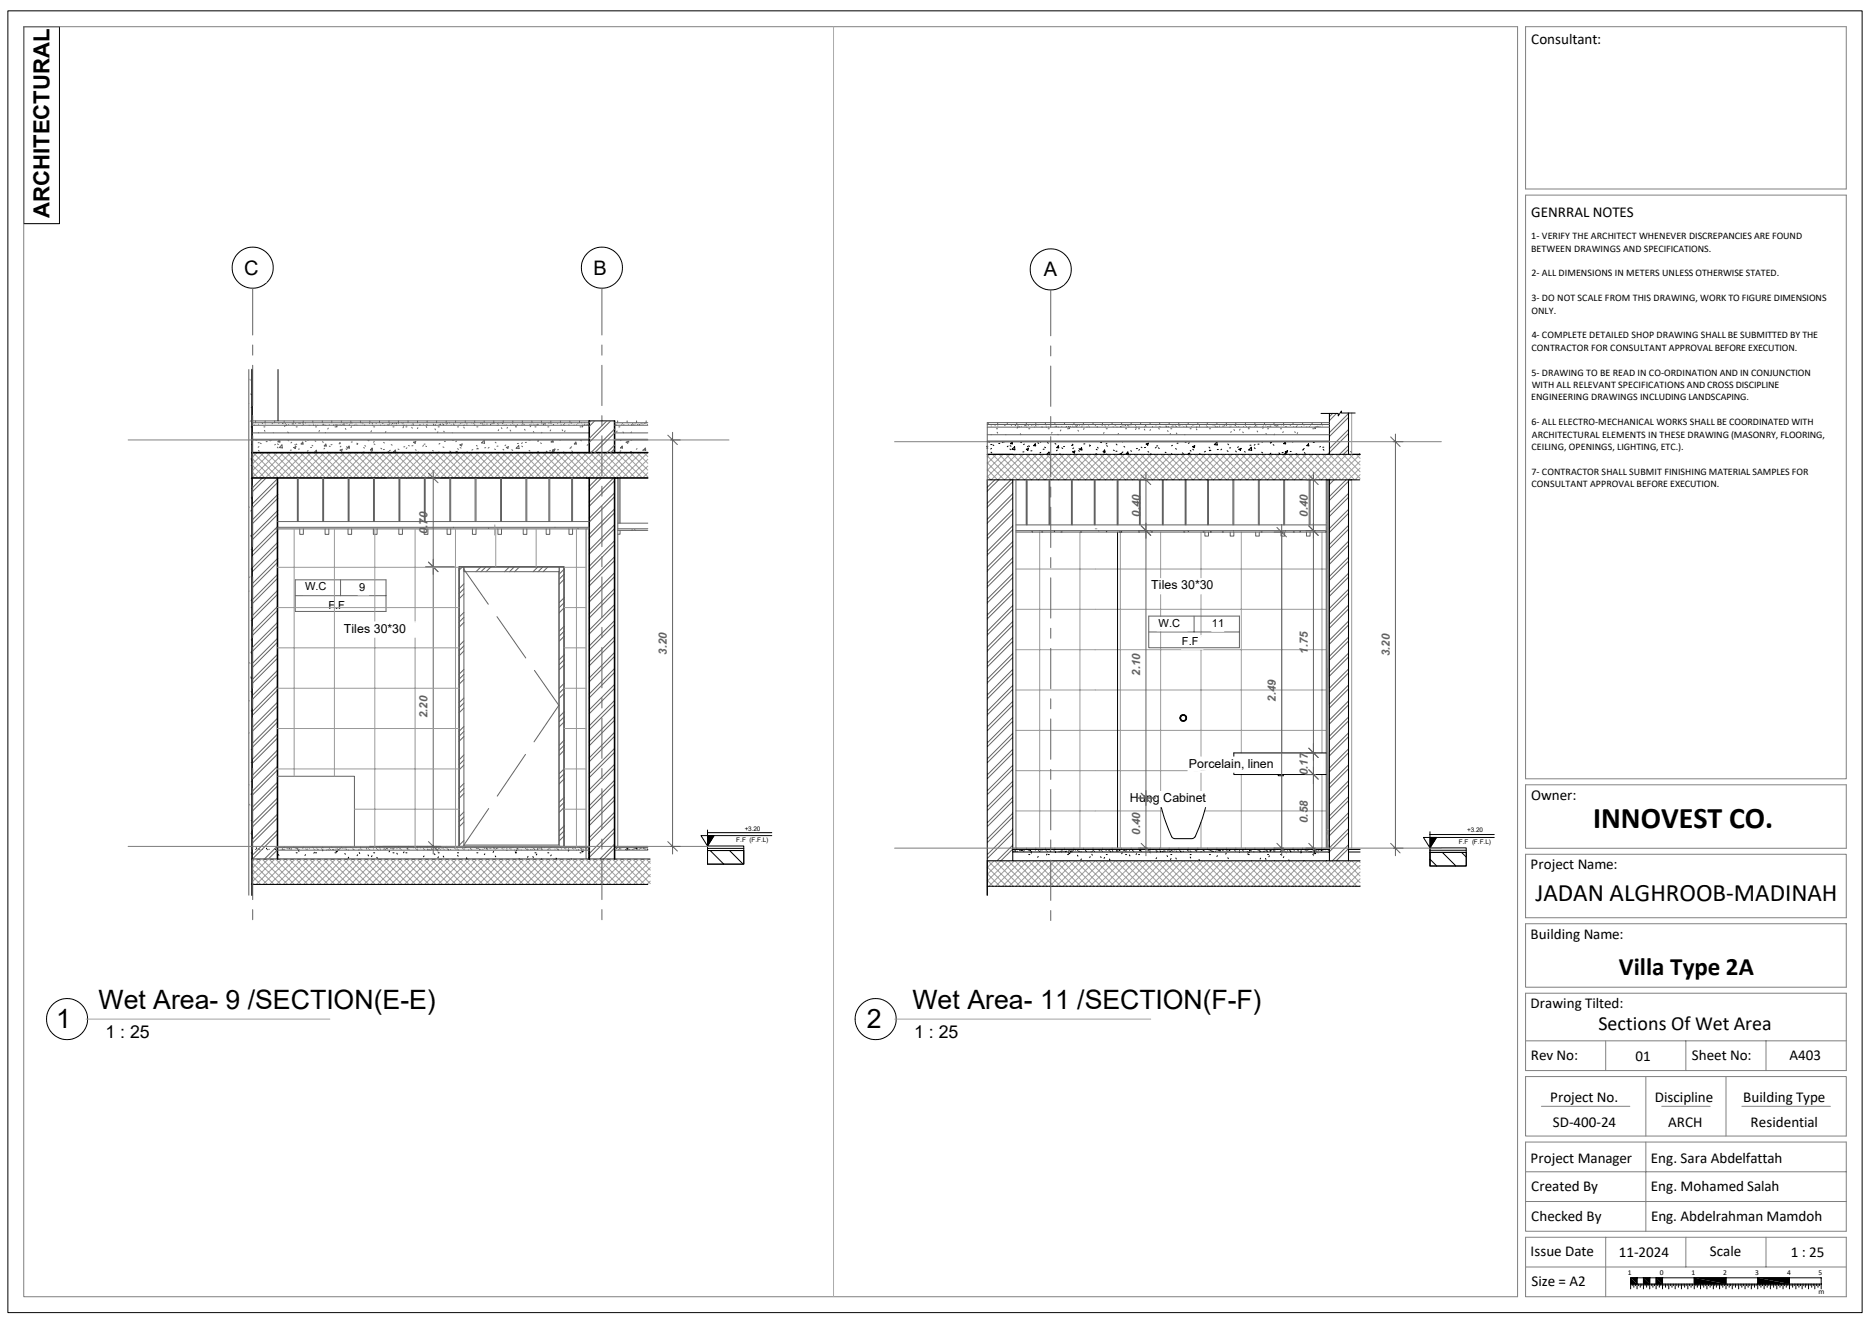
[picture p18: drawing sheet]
<svg xmlns="http://www.w3.org/2000/svg" width="594mm" height="420mm" viewBox="0 0 594 420" stroke-linecap="round" stroke-linejoin="round" font-family="sans-serif">
<defs><g id="words">
<text font-size="9.5" x="505.8" y="262.9">INNOVEST CO.</text>
<g font-size="8.5">
<text x="31.3" y="320.4">Wet Area- 9 /SECTION(E-E)</text>
<text x="289.7" y="320.4">Wet Area- 11 /SECTION(F-F)</text>
<text x="17.8" y="326.4">1</text>
<text x="275.2" y="326.4">2</text>
</g>
<g font-size="8">
<text x="487.5" y="286.1">JADAN ALGHROOB-MADINAH</text>
<text x="514" y="309.4">Villa Type 2A</text>
</g>
<text font-size="7" x="15.7" y="69.3" transform="rotate(-90 15.7 69.3)">ARCHITECTURAL</text>
<g font-size="6.3">
<text x="77.6" y="87.2">C</text>
<text x="188.5" y="87.2">B</text>
<text x="331.4" y="87.7">A</text>
<text x="507.4" y="327.1">Sections Of Wet Area</text>
</g>
<g font-size="5.6">
<text x="33.5" y="329.6">1 : 25</text>
<text x="290.2" y="329.6">1 : 25</text>
</g>
<g font-size="4.8">
<text x="486.2" y="13.9">Consultant:</text>
<text x="486.2" y="68.8">GENRRAL NOTES</text>
<text x="486.1" y="253.8">Owner:</text>
<text x="485.9" y="275.9">Project Name:</text>
<text x="485.9" y="298.1">Building Name:</text>
<text x="485.9" y="320.1">Drawing Tilted:</text>
<text x="486" y="336.6">Rev No:</text>
<text x="519.2" y="336.7">01</text>
<text x="537.1" y="336.6">Sheet No:</text>
<text x="568.2" y="336.6">A403</text>
<text x="492.2" y="349.7">Project No.</text>
<text x="525.4" y="349.7">Discipline</text>
<text x="553.4" y="349.7">Building Type</text>
<text x="493" y="357.9">SD-400-24</text>
<text x="529.6" y="357.9">ARCH</text>
<text x="555.8" y="357.9">Residential</text>
<text x="485.9" y="369.3">Project Manager</text>
<text x="524.1" y="369.3">Eng. Sara Abdelfattah</text>
<text x="486.2" y="378.1">Created By</text>
<text x="524.1" y="378.1">Eng. Mohamed Salah</text>
<text x="486.2" y="387.6">Checked By</text>
<text x="524.2" y="387.6">Eng. Abdelrahman Mamdoh</text>
<text x="485.9" y="398.9">Issue Date</text>
<text x="514" y="398.9">11-2024</text>
<text x="542.8" y="398.9">Scale</text>
<text x="568.5" y="398.9">1 : 25</text>
<text x="486.2" y="408.4">Size = A2</text>
</g>
<g font-size="3.9">
<text x="365.5" y="187">Tiles 30*30</text>
<text x="109.2" y="200.8">Tiles 30*30</text>
<text x="377.4" y="243.7">Porcelain, linen</text>
<text x="358.7" y="254.6">Hung Cabinet</text>
</g>
<g font-size="3.6" fill="#636363">
<text x="362" y="164.1" transform="rotate(-90 362 164.1)">0.40</text>
<text x="415.2" y="164.1" transform="rotate(-90 415.2 164.1)">0.40</text>
<text x="135.7" y="169.6" transform="rotate(-90 135.7 169.6)">0.70</text>
<text x="211.7" y="207.8" transform="rotate(-90 211.7 207.8)">3.20</text>
<text x="415.2" y="207.5" transform="rotate(-90 415.2 207.5)">1.75</text>
<text x="441.2" y="208.4" transform="rotate(-90 441.2 208.4)">3.20</text>
<text x="362" y="214.6" transform="rotate(-90 362 214.6)">2.10</text>
<text x="405.1" y="222.7" transform="rotate(-90 405.1 222.7)">2.49</text>
<text x="135.7" y="228" transform="rotate(-90 135.7 228)">2.20</text>
<text x="415.2" y="246.2" transform="rotate(-90 415.2 246.2)">0.17</text>
<text x="415.2" y="261.2" transform="rotate(-90 415.2 261.2)">0.58</text>
<text x="362" y="265" transform="rotate(-90 362 265)">0.40</text>
</g>
<g font-size="3.5">
<text x="96.9" y="187.4">W.C</text>
<text x="114" y="187.6">9</text>
<text x="104.3" y="193.3">F.F</text>
<text x="367.8" y="199">W.C</text>
<text x="384.8" y="199.1">11</text>
<text x="375.2" y="204.8">F.F</text>
</g>
<g font-size="3.2">
<text x="486.1" y="76">1- VERIFY THE ARCHITECT WHENEVER DISCREPANCIES ARE FOUND</text>
<text x="486.1" y="79.9">BETWEEN DRAWINGS AND SPECIFICATIONS.</text>
<text x="486.2" y="87.8">2- ALL DIMENSIONS IN METERS UNLESS OTHERWISE STATED.</text>
<text x="486.2" y="95.6">3- DO NOT SCALE FROM THIS DRAWING, WORK TO FIGURE DIMENSIONS</text>
<text x="486.2" y="99.6">ONLY.</text>
<text x="486.3" y="107.4">4- COMPLETE DETAILED SHOP DRAWING SHALL BE SUBMITTED BY THE</text>
<text x="486.2" y="111.3">CONTRACTOR FOR CONSULTANT APPROVAL BEFORE EXECUTION.</text>
<text x="486.2" y="119.2">5- DRAWING TO BE READ IN CO-ORDINATION AND IN CONJUNCTION</text>
<text x="486.3" y="123.2">WITH ALL RELEVANT SPECIFICATIONS AND CROSS DISCIPLINE</text>
<text x="486.1" y="127.1">ENGINEERING DRAWINGS INCLUDING LANDSCAPING.</text>
<text x="486.2" y="135">6- ALL ELECTRO-MECHANICAL WORKS SHALL BE COORDINATED WITH</text>
<text x="486.2" y="142.8">CEILING, OPENINGS, LIGHTING, ETC.).</text>
<text x="486.3" y="138.9">ARCHITECTURAL ELEMENTS IN THESE DRAWING (MASONRY, FLOORING,</text>
<text x="486.2" y="150.7">7- CONTRACTOR SHALL SUBMIT FINISHING MATERIAL SAMPLES FOR</text>
<text x="486.2" y="154.7">CONSULTANT APPROVAL BEFORE EXECUTION.</text>
</g>
<g font-size="2.4">
<text x="516.8" y="404.9">1</text>
<text x="527" y="404.9">0</text>
<text x="537" y="404.9">1</text>
<text x="547.1" y="404.9">2</text>
<text x="557.2" y="404.9">3</text>
<text x="567.4" y="404.9">4</text>
<text x="577.4" y="404.9">5</text>
<text x="577.3" y="410.8">m</text>
</g>
<g font-size="2">
<text x="236.4" y="263.7">+3.20</text>
<text x="233.8" y="267.3">F.F (F.F.L)</text>
<text x="463.1" y="267.8">F.F (F.F.L)</text>
<text x="465.8" y="264.2">+3.20</text>
</g>
</g></defs>
<g fill="none" stroke="#6c605a" stroke-width=".32">
<path d="M80.2 134.2h106.9M80.2 135h106.9M80.2 139.7h106.9M80.2 133.6h106.9M80.2 137.4h106.9M80.2 139.5h106.9M80.8 134.9v.1M81.2 133.6v.6M81.5 139.6v.1M82.1 134.7h.1M82.1 137.3l-.1 .1M83.4 134.4h.1"/>
<path d="M83.8 135.5h.3M83.9 136.6l.2 .3M84.2 133.6v.6M84.2 134.6h.1M85.6 139.7l.2 .3M86.1 139.7h.1M86.4 134.5h.1M86.5 134.4h.1M86.8 137.4h.1M87.2 133.6v.6M88.5 134.5h.1M88.7 139.7l.2 .6h-.7z"/>
<path d="M88.7 139.7h-.3M89.7 134.4h.1M89.9 134.5h.1M90.2 133.6v.6M90.5 135.1l-.2 .3M90.6 134.4v.1M90.9 135h.1M91 134.8v.1M91.4 137.1l.1 .3M91.4 139.8l.3 .2M91.7 134.8h.1M92.8 134.6v.1"/>
<path d="M92.8 134.3v.1M93 134.5h.1M93.2 134.6h.1M93.3 133.6v.6M93.9 134.5h.1M94 135.5h.4M94.9 134.3l.1 .1M95.4 134.3h.1M96.1 134.2h.1M96.2 134.5h.1M96.3 133.6v.6M96.4 134.7h.1"/>
<path d="M97 134.2v.1M97.9 139.7l-.2 .1M98.1 135h.1M99.3 133.6v.6M99.5 134.6v.1M99.6 135v.1M100 139.9l.2 .2M100.2 135.5h.3M100.2 135h.1M100.9 135h.1M101.4 136.7l-.1 .3M102.3 133.6v.6"/>
<path d="M102.4 134.8v.1M102.7 134.6v.1M102.8 134.8h.1M103.3 137.3v.1M103.4 135h.1M104.2 135.9l-.1 .3M104.5 134.8h.1M105.3 133.6v.6M105.9 135h.1M106 134.8h.1M106.3 135.5h.4M106.6 134.8h.1"/>
<path d="M106.8 134.9h.1M106.8 135.3l.2 .3M107 135.2l-.2 .3M107.3 134.8h.1M107.9 134.7v.1M108.4 133.6v.6M108.4 135h.1M108.8 134.7h.1M109.1 134.5v.1M109.2 134.8h.1M109.3 134.9v.1M109.5 134.5h.1"/>
<path d="M109.6 136l.2 .3M110.2 134.4v.1M110.9 134.7h.1M111.3 134.2v.1M111.4 133.6v.6M111.6 135.4l-.2 .3M111.8 134.2v.1M112.5 134.9v.1M113 134.6v.1M114.4 133.6v.6M115.2 134.5h.1M115.7 134.9v.1"/>
<path d="M116.7 139.7l.4 .2v-.2M117.3 134.5h.1M117.4 133.6v.6M117.9 136.7l-.1 .3M118.2 134.4h.1M118.3 134.9v.1M118.6 135.5h.4M119.4 134.5h.1M120.5 133.6v.6M120.8 134.9v.1M121.4 134.4h.1M121.6 134.4h.1"/>
<path d="M122.5 137l-.2 .3M123.1 134.8h.1M123.3 134.9v.1M123.5 133.6v.6M123.6 134.7v.1M123.7 134.3h.1M123.8 139.7h-.1M124.2 134.7h.1M124.6 134.4h.1M124.8 134.5h.1M124.8 135.5h.3M125.3 134.5h.1"/>
<path d="M125.8 134.4v.1M125.8 134.3h.1M125.8 134.9v.1M126.4 134.3v.1M126.5 133.6v.6M127.6 134.2h.1M127.9 134.5h.1M128 135l.1 .2M128.1 135.5l-.2 .3M128.3 134.9v.1M128.9 135.5h.3M129 135h.1"/>
<path d="M129.5 133.6v.6M130.7 135.6l.2 .3M130.8 134.9v.1M131.1 134.5h.1M131.2 134.6v.1M131.2 134.9h.1M132.5 133.6v.6M132.7 135.8l-.2 .3M133.3 134.9h.1M133.3 134.8h.1M134.4 134.6v.1M135.3 135.4l.2 .3"/>
<path d="M135.4 134.8h.1M135.6 133.6v.6M135.8 134.9h.1M137.6 134.6v.1M137.6 134.7v.1M137.7 134.8h.1M138.1 136.2l.2 .3M138.3 134.9h.1M138.3 134.8v.1M138.6 133.6v.6M139 137.1l-.1 .3M139.1 135.5h.3"/>
<path d="M139.4 134.7v.1M139.7 134.7h.1M139.8 134.7h.1M140.5 134.6h.1M140.8 134.9h.1M140.9 134.8h.1M140.9 136.9l.2 .3M141.6 134.5h.1M141.6 133.6v.6M141.8 134.7h.1M142.1 134.3v.1M142.7 134.2v.1"/>
<path d="M143.3 134.9h.1M143.6 137.4h.1M144 134.5v.1M144 139.8h-.3M144.1 134.8h.1M144.2 134.9v.1M144.7 133.6v.6M145.2 135.5h.4M145.7 134.9h.1M146.2 134.5h-.1M146.6 134.2h.1M147.2 135.6l.2 .3"/>
<path d="M147.3 135l-.1 .1M147.4 134.9v.1M147.7 133.6v.6M148.2 134.5h.1M148.2 134.9h.1M150.4 134.4h.1M150.5 134.9l.1 .1M150.7 133.6v.6M150.7 134.9h.1M151.4 135.5h.3M152.6 134.3l-.1 .1M153.1 134.4h.1"/>
<path d="M153.2 134.8v.1M153.5 134.9v.1M153.7 133.6v.6M153.7 139.8l.1 .9-.9-.1zM153.9 134.8v.1M154.6 134.3h.1M154.6 134.8h.1M155.7 134.6v.1M155.7 134.8v.1M156.1 134.6h.1M156.3 134.3v.1M156.8 133.6v.6"/>
<path d="M156.8 134.5h.1M157.9 135h.1M157.9 134.4h.1M158.2 134.8v.1M158.3 136.4l-.1 .3M158.4 134.3h.1M159.2 135.8l.1 .3M159.5 134.3v.1M159.6 134.5h.1M159.8 133.6v.6M160 134.9h.1M160.7 134.8v.1"/>
<path d="M161.1 135.6l-.1 .3M162 136.5l.1 .3M162.2 134.8v.1M162.8 134.5h.1M162.8 133.6v.6M163.2 134.9h.1M163.7 135.5h.3M163.9 135l-.2 .2M164.3 134.8h.1M165.7 134.9h.1M165.8 133.6v.6M165.9 134.5h.1"/>
<path d="M166.1 134.6v.1M166.5 134.7v.1M166.5 136.3l.2 .3M167.8 139.7h.4M168.1 134.9h.1M168.3 139.7h.1M168.5 135.2l-.2 .3M168.6 134.7h.1M168.9 133.6v.6M169.2 134.7h.1M169.3 137l.2 .3M169.8 134.9h.1"/>
<path d="M169.8 135.5h.4M170.2 134.8h.1M170.6 134.7h.1M170.6 134.8v.1M170.7 140l.3-.1-.2 .2M170.9 134.7v.1M171.9 133.6v.6M172 134.5v.1M172 137.3l-.1 .1M172.4 134.5h.1M172.5 134.6v.1M172.6 134.8h.1"/>
<path d="M172.8 134.5v.1M173.1 134.4v.1M173.1 134.8v.1M173.9 135.5h.3M174.2 134.3h.1M174.8 136.5l-.1 .3M174.9 133.6v.6M175 134.5h.1M175.6 134.8h.1M175.8 134.8h.1M177 134.5h.1M177.7 139.7l.1 .1"/>
<path d="M177.9 133.6v.6M178.1 134.8h.1M178.5 136.5l.1 .2M178.9 134.8h.1M179.1 134.9v.1M179.2 134.4h.1M179.4 136.7l-.2 .3M180.6 134.8h.1M180.9 133.6v.6M181.4 134.3v.1M181.5 134.2h.1M182.2 134.9h.1"/>
<path d="M183.1 134.8h.1M183.5 134.3l-.1 .1M184 133.6v.6M184.1 135.5h.4M184.2 139.7l.4 .2v-.2M184.7 134.2h.1M184.8 135.2l.2 .3M185 135.3l-.2 .3M185.4 134.9l.1 .1M185.6 134.8h.1M185.6 134.2h.1M186.1 134.8h.1"/>
<path d="M186.5 134.7v.1M187 133.6v.6M195.1 134.2h10.6M195.1 135h10.6M195.1 139.7h10.6M195.1 137.4h10.6M195.1 139.5h10.6M195.2 134.8h.1M195.6 134.8h.1M195.9 136.8l-.2 .3M196.1 133.6v.6M196.5 135.5h.3"/>
<path d="M197.2 139.7l-.2 .2M197.4 134.7h.1M197.7 134.5h.1M197.8 137.1l.2 .3M198 134.8h.1M199.1 133.6v.6M199.5 134.7h.1M200.5 137.1l-.2 .3M200.5 134.8h.1M200.6 139.7l-.3 .1M200.8 134.5h.1M201 134.6v.1"/>
<path d="M201.3 134.9h.1M201.6 134.6h.1M202.1 133.6v.6M202.4 134.7v.1M202.8 134.6v.1M203 134.8h.1M203.5 134.6h.1M203.8 134.5h.1M204.1 134.6l.1 .1M204.6 134.5h.1M205 134.3v.1M205.1 133.6v.6"/>
<path d="M205.5 134.8h.1M82 143l.3 .2M82.2 141.8l-.2 .2M82.3 140.5l-.3 .1M82.6 140.7l.3 .2M83.3 151.7l-3.3 3.3M84.5 151.7l-4.5 4.5M84.8 140.2h-.3M87.5 141.1l-.3 .1M88.1 142l.2 .2M88.1 140.9l.3 .2M88.2 151.9l-8.1 8.1"/>
<path d="M88.2 156.9l-8.1 8.2M88.2 153.1l-8.1 8.2M88.2 158.2l-8.1 8.1M89.5 141.2l.1 1-.9-.1zM92.5 142.9h-.3M92.6 140.4l-.2 .2M93.3 142.1l.7-.3-.2 .6zM93.6 141.1l.3 .2M94 140.9l.2 .2M95 142.5l-.3 .1M96.1 140.3l.1 .7-.6-.1zM96.9 140l.3 .2"/>
<path d="M97.8 143.1l-.2 .1M98.9 142l-.3 .1M99.1 141.4l.2 .2M100.4 142.9l-.7 .8M100.5 142.9v.8M102.4 140.2l.3 .2M103.1 142.3l-.3 .2M103.4 141l-.5 .6h.6v-.6M103.9 143.5l.2 .2M104.5 141.6l.3 .2M105.4 141.1l-.3 .1M107.8 140.5l.3 .1"/>
<path d="M107.9 142.9l.8-.3-.2 .6M107.9 140.8l-.2 .1M108 142.9l.5 .3M108.2 141.7l-.2 .2M109.9 142.5l.2 .2M110 141.8l.3 .2M110.8 141.6l.1 .7-.6-.1zM111.8 140.3h-.3M113.3 140.7l.3 .2-.3 .2M115.4 142.1l.3 .2M115.6 143.5l-.3 .1M115.8 141.4l.3 .3"/>
<path d="M118.1 142.3l-.5 .5 .6 .1v-.6M118.2 143.2h-.3M118.7 143.6l-.1 .1M118.7 140.9l.3 .2M118.8 140.2l-.2 .2M120.9 142.3l.3 .2M121.8 140.4l.2 .2M122 142.7h-.3M122.7 143.7l.7-.3-.1 .3M123.9 142.9l-.3 .2M124.2 141.1l.3 .2M125.5 142.9l.1 .7-.6-.1z"/>
<path d="M126.4 142.5l.3 .2M128.5 141.8l-.3 .1M129.2 142.2l-.3 .2M129.7 141.4l.3 .2M131.1 141.5h-.3M131.8 140.8l.2-.7-.7 .3 .5 .4M131.9 142.8l.2 .1M132.8 143.6l-.1 .1M132.8 143.6l.1 .1M134.5 141.4l-.3 .3M135 141h-.4M135.2 141.6l.2 .2"/>
<path d="M137.3 143l.3 .2M139.3 143.5l.3 .2M139.7 140.8l-.3 .2M140.6 141.9l.3 .1M141.4 140.1h-.3M142.8 143.2l.3 .2M144.8 143.4l-.2 .2M144.9 140l-.2 .2M145.2 143.3l-.3 .1M145.3 142.4l.2 .3M146 141.2l.7-.3-.2 .7zM146.1 142.1l.3 .2"/>
<path d="M148.3 143.5l.2 .1M150.1 142.7l-.3 .2M151.3 141.4l.2 .2M151.6 142.3l.2 .2M151.7 142.5h-.4M153.7 143.6l.1 .1M154.2 142.1l-.3 .1M155.3 142l-.3 .3M157 142.5l.3 .2M157.2 140.4l.3 .2M158.1 141.6l-.3 .1M159.7 142.6l.2 .2"/>
<path d="M160.6 141.3l-.3 .2M161.2 142.4l.3-.6-.8 .2 .5 .4M162.5 142.8l.3 .2M164.6 140.8h-.3M164.7 141.4l.1 1-.9-.1zM165.7 141.6l.2 .2M165.9 140.6l-.3 .2M167.1 140.4l-.3 .1M168 143l.2 .2M170.9 143.3l-.3 .2M171.6 140.6l.3 .2M173.4 143.2l.3 .2"/>
<path d="M174.8 143.1h-.3M175 143.7l.6-.6 .1 .6M175.4 142.9l.7-.3-.2 .6-.4-.3M175.6 140.3h-.6l.5-.6 .1 .6M176.2 142.5l-.3 .3M177.3 142.8h-.3M178.9 143.5l.3 .1M181.2 142.3h-.3M181.5 141.8l-.3 .2M181.5 143.1l.2 .3M182.8 140.3l-.5 .6 .6 .1-.1-.7M186.6 141.1l-.2 .3"/>
<path d="M189.7 151.8l-2.6 2.6M190.9 151.8l-3.8 3.8M194.7 151.8l-7.6 7.7M195.1 156.5l-8 8M195.1 152.6l-8 8.1M195.1 157.7l-8 8M196.1 151.7v117h-1M197.1 143.1l-.3 .2M197.5 141.6l.1 .7-.6-.1zM199.5 140.1l-.2 .6-.5-.3M199.7 140.3l-.2-.2-.7 .3M200.5 143.4h-.3"/>
<path d="M202.3 142.4l-.3 .2M204.3 142.9h-.3M204.9 142.3l-.6 .5M204.9 142.3l.1 .6-.6-.1M88.2 167.1l-8.1 8.1M88.2 172.2l-8.1 8.1M88.2 177.3l-8.1 8M88.2 168.3l-8.1 8.2M88.2 173.4l-8.1 8.1M88.2 178.5l-8.1 8.1M88.2 162l-8.1 8.1M88.2 163.2l-8.1 8.2"/>
<path d="M145.8 180h1.5v88.7h-1.5zM146.8 180l-1 1M147.3 180h30.2v1.5h-30.2zM152.7 180l-1.6 1.5M154.3 180l-1.6 1.5M155.9 180l-1.6 1.5M161.7 180l-1.5 1.5M163.3 180l-1.5 1.5M164.9 180l-1.5 1.5M170.8 180l-1.6 1.5M172.3 180l-1.5 1.5M173.9 180l-1.5 1.5"/>
<path d="M177.5 180h1.6v88.7h-1.6zM186.1 167.9v104.8M195.1 161.6l-8 8M195.1 166.6l-8 8.1M195.1 171.7l-8 8.1M195.1 176.8l-8 8M195.1 162.8l-8 8M195.1 167.8l-8 8.1M195.1 172.9l-8 8.1M195.1 178l-8 8M196.1 166.1h9.6M196.1 168.4h9.6"/>
<path d="M196.1 167.9h9.6M88.1 198.8l-8 8M88.1 182.3l-8 8.1M88.1 187.4l-8 8.1M88.1 192.5l-8 8M88.1 197.6l-8 8M88.1 183.6l-8 8.1M88.1 188.6l-8 8.1M88.1 193.7l-8 8.1M147.3 186.9l-1.5 1.6M147.3 196l-1.5 1.5M147.3 188.6l-1.5 1.5"/>
<path d="M147.3 197.6l-1.5 1.5M147.3 185.3l-1.5 1.6M147.3 194.4l-1.5 1.5M147.3 180.7l7.7 11.1M157.8 195.8l9.1 13.1M177.4 181.5v86.8h-30.1l7.9-11.6M179.1 182.3l-1.6 1.6M179.1 191.4l-1.6 1.5M179.1 183.9l-1.6 1.6M179.1 193l-1.6 1.5M179.1 180.7l-1.6 1.6M179.1 189.8l-1.6 1.5"/>
<path d="M179.1 198.9l-1.6 1.5M195.1 181.8l-8 8.1M195.1 186.9l-8 8.1M195.1 191.9l-8 8.1M195.1 197l-8 8.1M195.1 183.1l-8 8M195.1 188.1l-8 8.1M195.1 193.2l-8 8.1M195.1 198.3l-8 8M88.1 217.9l-8 8M88.1 219.1l-8 8M88.1 202.7l-8 8"/>
<path d="M88.1 207.7l-8 8M88.1 212.8l-8 8M88.1 203.9l-8 8M88.1 209l-8 7.9M88.1 214l-8 8M147.3 212.5l-1.5 1.5M147.3 205l-1.5 1.6M147.3 214.1l-1.5 1.5M147.3 206.6l-1.5 1.6M147.3 215.7l-1.5 1.5M147.3 203.5l-1.5 1.5M169.7 212.8l7.7 11.1-7.9 11.6"/>
<path d="M179.1 200.4l-1.6 1.5M179.1 209.5l-1.6 1.5M179.1 218.5l-1.6 1.6M179.1 202l-1.6 1.5M179.1 211.1l-1.6 1.5M179.1 207.9l-1.6 1.5M179.1 217l-1.6 1.5M195.1 202.1l-8 8.1M195.1 207.1l-8 8.1M195.1 212.2l-8 8.1M195.1 217.3l-8 8.1M195.1 203.3l-8 8.1"/>
<path d="M195.1 208.4l-8 8.1M195.1 213.5l-8 8M195.1 218.5l-8 8.1M88 233.1l-7.8 7.9M88 238.2l-7.8 7.9M88 234.4l-7.8 7.8M88 239.5l-7.8 7.8M88.1 223l-8 7.9M88.1 228.1l-8 7.9M88.1 224.2l-8 7.9M88.1 229.3l-8 7.9M147.3 223.1l-1.5 1.6"/>
<path d="M147.3 232.2l-1.5 1.5M147.3 233.8l-1.5 1.5M147.3 221.6l-1.5 1.5M147.3 230.6l-1.5 1.6M147.3 224.8l-1.5 1.5M147.3 239.7l-1.5 1.5M166.8 239.5l-8.9 13.2M179.1 227.6l-1.6 1.5M179.1 236.6l-1.6 1.6M179.1 220.1l-1.6 1.6M179.1 229.2l-1.6 1.5M179.1 238.2l-1.6 1.6"/>
<path d="M179.1 226l-1.6 1.6M179.1 235l-1.6 1.6M195.1 222.4l-8 8M195.1 227.4l-8 8.1M195.1 232.5l-8 8.1M195.1 237.6l-8 8M195.1 223.6l-8 8.1M195.1 228.7l-8 8M195.1 233.7l-8 8.1M195.1 238.8l-8 8.1M88 253.5l-7.8 7.7M88 258.6l-7.8 7.7"/>
<path d="M88 249.7l-7.8 7.7M88 254.7l-7.8 7.8M88 259.8l-7.8 7.8M88 243.3l-7.8 7.8M88 248.4l-7.8 7.8M88 244.6l-7.8 7.8M147.3 242.9l-1.5 1.5M147.3 248.7l-1.5 1.5M147.3 241.3l-1.5 1.5M147.3 250.3l-1.5 1.6M147.3 259.3l-1.5 1.6M147.3 251.9l-1.5 1.6"/>
<path d="M147.3 257.8l-1.5 1.5M179.1 245.7l-1.6 1.5M179.1 254.7l-1.6 1.6M179.1 247.3l-1.6 1.5M179.1 256.3l-1.6 1.6M179.1 244.1l-1.6 1.5M179.1 253.2l-1.6 1.5M195.1 242.7l-8 8M195.1 247.7l-8 8.1M195.1 252.8l-8 8.1M195.1 257.9l-8 8M195.1 243.9l-8 8"/>
<path d="M195.1 248.9l-8 8.1M195.1 254l-8 8.1M195.1 259.1l-8 8M87.9 268.7l-4 4M87.9 270l-2.7 2.7M88 263.7l-7.8 7.7M88 264.9l-7.8 7.7M88.1 269.1h99M88.1 269.9h99M89.2 269.8h.1M89.6 269.5h.1M89.7 269.7h.1"/>
<path d="M89.7 269.5h.1M90 269.7h.1M90.2 268.7v.4M90.3 269.6h.1M91.1 269.4h.1M91.4 269.5h.1M91.8 269.4v.1M91.9 269.4v.1M92.1 269.5h.1M92.5 269.7h.1M92.5 269.3h.1M93.3 268.7v.4"/>
<path d="M93.7 269.2h.1M94 269.3v.1M94.1 269.1v.1M94.4 269.4v.1M94.5 269.6h.1M94.6 269.5h.1M95 269.7h.1M96.1 269.3h.1M96.3 268.7v.4M97.1 269.5h.1M97.4 269.7h.1M97.6 269.5h.1"/>
<path d="M98.2 269.3h.1M99.3 268.7v.4M99.6 269.5h.1M99.9 269.7h.1M100.4 269.2h.1M100.8 269.5v.1M101 269.7h.1M102.1 269.5h.1M102.3 268.7v.4M102.4 269.7h.1M102.5 269.1v.1M103.6 269.8v.1"/>
<path d="M104.1 269.7h.1M104.4 269.8h.1M104.6 269.4v.1M104.6 269.1h.1M104.9 269.7h.1M105.3 268.7v.4M105.5 269.7h.1M106 269.7h.1M106.6 269.5v.1M107.1 269.4v.1M107.3 269.7h.1M107.4 269.7h.1"/>
<path d="M107.5 269.8v.1M107.7 269.4h.1M107.8 269.8h.1M108.2 269.4h.1M108.4 268.7v.4M108.8 269.3h.1M109.5 269.5h.1M109.9 269.1v.1M109.9 269.7h.1M109.9 269.1h.1M110 269.7h.1M111.4 268.7v.4"/>
<path d="M112 269.5h.1M112.1 269.7h.1M112.4 269.6v.1M113 269.1h.1M113.8 269.8h.1M114.3 269.6h.1M114.4 268.7v.4M114.5 269.5h.1M114.9 269.7h.1M116.2 269.1v.1M116.4 269.3h.1M116.4 269.5h.1"/>
<path d="M117 269.4v.1M117.3 269.7h.1M117.4 268.7v.4M118.5 269.5h.1M119.5 269.4v.1M119.5 269.3h.1M119.8 269.7h.1M120.1 269.8v.1M120.5 268.7v.4M120.6 269.4v.1M120.7 269.8h.1M121.5 268.7h65.6"/>
<path d="M121.8 269.6h.1M122 269.4v.1M122.3 269.5v.1M122.3 269.6v.1M122.7 269.3h.1M122.8 269.4h.1M122.9 269.4v.1M122.9 269.5h.1M123.5 268.7v.4M124 269.3h.1M124.5 269.3h.1M124.5 269.4v.1"/>
<path d="M124.8 269.6v.1M125 269.3h.1M125.1 269.2h.1M126 269.4h.1M126.5 268.7v.4M127 269.4h.1M127 269.3h.1M127.3 269.6v.1M129.2 269.4h.1M129.2 269.2h.1M129.4 269.6h.1M129.5 269.4h.1"/>
<path d="M129.5 268.7v.4M129.8 269.6v.1M131.4 269.1v.1M132 269.4h.1M132.3 269.6v.1M132.5 269.8v.1M132.5 269.5h.1M132.5 268.7v.4M133.4 269.1v.1M134.5 269.4h.1M134.6 269.8h.1M134.8 269.6h.1"/>
<path d="M135.6 268.7v.4M135.7 269.5v.1M135.9 269.7h.1M136.4 269.8h.1M136.9 269.4h.1M137 269.7h.1M137.3 269.6h.1M138.1 269.5v.1M138.6 269.5h.1M138.6 268.7v.4M138.9 269.7h.1M139 269.6v.1"/>
<path d="M139.2 269.4h.1M139.4 269.4h.1M139.8 269.6h.1M140.3 269.3h.1M140.8 269.2h.1M141 269.6v.1M141.4 269.1h.1M141.6 268.7v.4M141.9 269.4h.1M142.2 269.7h.1M142.3 269.6h.1M142.4 269.8v.1"/>
<path d="M143 269.7h.1M144.4 269.4h.1M144.7 268.7v.4M144.8 269.1v.1M144.8 269.6h.1M145.2 269.5h.1M145.5 269.8h.1M146.9 269.4h.1M147.3 268.4l-.3 .3M147.3 261l-1.5 1.5M147.3 266.8l-1.5 1.6M147.3 269.6h.1"/>
<path d="M147.4 269.5h.1M147.7 268.7v.4M147.9 269.1h.1M148.7 269.8h.1M149.4 269.3v.1M149.4 269.5h.1M149.7 269.6h.1M150.7 268.7v.4M151.1 269.1v.1M151.3 269.3h.1M151.6 269.4h.1M151.9 269.3v.1"/>
<path d="M152.2 269.8h.1M152.2 269.6h.1M152.6 269.7h.1M153.3 269.6h.1M153.7 268.7v.4M153.8 269.3h.1M154.4 269.5h.1M154.4 269.3h.1M154.4 269.3v.1M154.7 269.6h.1M154.9 269.4h.1M155.5 269.3h.1"/>
<path d="M155.9 269.3h.1M156.6 269.2h.1M156.8 268.7v.4M156.9 269.3v.1M157.1 269.1v.1M157.2 269.5v.1M157.6 269.3h.1M157.8 269.4h.1M158.1 269.2l-.1 .1M159.4 269.3v.1M159.7 269.5v.1M159.8 268.7v.4"/>
<path d="M160.2 269.1v.1M160.9 269.4h.1M161.8 269.4h.1M162.2 269.5v.1M162.3 269.1v.1M162.8 268.7v.4M163.4 269.8v.1M164.1 269.4h.1M164.3 269.5v.1M164.3 269.4h.1M164.7 269.5v.1M165.5 269.8h.1"/>
<path d="M165.8 268.7v.4M166.8 269.3v.1M167.2 269.6h.1M167.4 269.5h.1M167.4 269.8h.1M167.7 269.7v.1M168.5 269.7h.1M168.9 268.7v.4M168.9 269.7h.1M169.3 269.3v.1M169.6 269.5v.1M169.7 269.6h.1"/>
<path d="M169.8 269.7h.1M170.6 269.5v.1M170.7 269.4h.1M170.8 269.7h.1M171.2 269.3v.1M171.8 269.3h.1M171.9 268.7v.4M171.9 269.6v.1M172.2 269.6h.1M172.9 269.1h.1M173.9 269.6v.1M174.1 269.5v.1"/>
<path d="M174.3 269.3h.1M174.7 269.5v.1M174.9 268.7v.4M176.2 269.5h.1M176.8 269.3h.1M177.1 269.7h.1M177.2 269.5v.1M177.2 269.8h.1M177.9 268.7v.4M178.3 269.5h.1M179.1 263.8l-1.6 1.5M179.1 265.4l-1.6 1.5"/>
<path d="M179.1 262.2l-1.6 1.5M179.3 269.3h.1M179.7 269.1v.1M179.7 269.5h.1M180.4 269.8h.1M180.5 269.4h.1M180.9 268.7v.4M181.8 269.3h.1M182.2 269.5h.1M182.6 269.3v.1M182.8 269.1h.1M183 269.8v.1"/>
<path d="M183.6 269.8h.1M183.7 269.8h.1M184 268.7v.4M184.3 269.3h.1M184.6 269.5h.1M184.7 269.3h.1M184.8 269.6h.1M185.2 269.6h.1M185.9 269.5h.1M186.1 269.3h.1M186.8 269.3h.1M186.9 269.2v.1"/>
<path d="M187 268.7v.4M187 269.3h.1M195.1 262.9l-8 8.1M195.1 268l-4.7 4.7M195.1 264.2l-8 8M195.1 269.2l-3.5 3.5M195.1 269.1h10.6M195.1 269.9h10.6M199.1 268.7v.4M202.1 268.7v.4M205.1 268.7v.4M205.7 268.7h-9.6v.4"/>
</g>
<g fill="none" stroke="#000" stroke-width=".32">
<path d="M88.3 117.3v16.3M80 143.7h107.1M186.1 151.7h1M195.1 151.7h1M81.2 269.7h.1M81.4 269.1v.1M81.5 269.3h.1M82.1 269.5h.1M82.5 269.8h.1M83.4 269.6v.1M84.6 269.5h.1M84.7 269.3h.1"/>
<path d="M85 269.7v.1M85.4 269.6h.1M87.1 269.5h.1M87.5 269.7v.1M87.6 269.5h.1M88.4 271.3l.2 .3M94 270.7h.4M94.7 270l.2 .3M97 271.3l-.2 .3M99.8 270.6l-.1 .3M100.2 270.7h.3M102.5 269.9l-.1 .2"/>
<path d="M106.3 270.7h.4M106.7 270.2l.1 .3M107.2 270.1l-.2 .3M109.5 270.9l.1 .3M110.7 272.1l-.2 .3M113.5 271.4l-.1 .3M114 270.6l.2 .3M116.8 271.4l.2 .3M118.1 271.7l-.2 .3M118.6 270.7h.4M119.6 272.2l.2 .2M123.7 270.1l-.2 .3"/>
<path d="M124.8 270.7h.3M126 270.9l.2 .3M128.3 270.4l-.2 .3M128.9 270.7h.3M134.6 271.7l-.1 .3M137.9 271.1l.2 .2M139.1 270.7h.3M139.2 272l-.2 .3M140.7 271.8l.2 .3M145.2 270.7h.4M145.3 271.5l.2 .3M148.1 272.3l.2 .3"/>
<path d="M151.4 270.7h.3M153.9 271.1l-.1 .2M156.7 270.3l-.2 .3M157.2 271.7l.2 .3M160.9 269.9l.1 .1M163.6 270.4l.1 .3M163.7 270.7h.3M164 269.9l-.1 .2M164.8 272.6v.1M167.6 271.9l-.1 .3M169.2 271.9l.1 .3M169.8 270.7h.4"/>
<path d="M170.4 271.1l-.1 .3M172 272.7h.1M173.9 270.7h.3M175 271.4l-.2 .3M176.5 272.4l.2 .3M180.6 269.9l-.2 .3M181.4 272.7h.1M184.1 270.7h.4M184.7 270.1l.1 .3M185.2 270.2l-.2 .3M195.8 269.4h.1M196.5 269.8h.1"/>
<path d="M196.7 269.3h.1M197.1 269.5h.1M198.6 269.7h.1M198.8 269.8h.1M199 269.4h.1M199.1 269.5l.1 .1M199.2 269.3h.1M199.3 269.8h.1M199.6 269.5h.1M199.9 269.7h.1M200.7 269.7h.1M201.1 269.5v.1"/>
<path d="M201.5 269.5h.1M201.7 269.3h.1M202.1 269.5h.1M202.2 269.4h.1M202.3 269.5h.1M202.9 269.5v.1M203.3 269.3h.1M203.7 269.2h.1M204.2 269.3h.1M204.4 269.1h.1M204.6 269.5h.1M205 269.5h.1"/>
<path d="M205.5 269.5h.1M205.7 269.7h.1M222.5 265.3h4.2l-2.1 3.3zM224.6 265.3h2.1l-2.1 3.3zM224.6 270h11.5v4.3h-11.5zM224.6 268.6h11.5v5.7h-11.5zM224.6 269.3h11.5M224.6 270h11.5M224.6 265.3h20.4M224.6 264.3h20.4M224.6 263.5v10.8M225.5 270l4.3 4.3"/>
<path d="M231.6 270l4.3 4.3"/>
<circle cx="191.1" cy="85" r="6.5"/>
</g>
<path d="M80 117.3v166.9M195.1 133.6v10.1M80 151.7h125.7M80 143.7h125.7M88.1 151.7v121M187.1 151.7v121" fill="none" stroke="#000" stroke-width=".51"/>
<path d="M80 272.7h126.4M145.8 268.7v-88.7h33.3v88.7M80 280.8h125.7" fill="none" stroke="#000" stroke-width=".34"/>
<g fill="none" stroke="#9a9a9a" stroke-width=".32">
<path d="M79 128v.1M79.3 120.4l.2 .3M79.6 125l.2 .3M79.6 133.5l-.2 .3M79.7 129.4h.3M79.7 125.3h.3M79.7 135.5h.3M79.7 151.9h.3M79.7 147.8h.3M79.7 158h.3M79.8 145.5l-.2 .3M79.9 146.1l.1 .1"/>
<path d="M80 140.9l-.1 .3M79 160.8l.2 .3M79.5 169.9l.2 .3M79.7 174.5h.3M79.7 170.4h.3M79.7 162l-.2 .3M79.1 187.6l-.1 .2M79.4 183.1l-.2 .3M79.7 197h.3M79.7 180.6h.3M79.7 192.9h.3M79.8 190.4l-.1 .3"/>
<path d="M79.2 210.3l.2 .3M79.5 214.9l.2 .3M79.7 219.5h.3M79.7 203.1h.3M79.7 215.4h.3M79.8 219.5l.1 .3M79.8 206.9l-.2 .3M80 207.5v.2M79 222.3l.2 .3M79.1 232.6l-.1 .2M79.7 225.6h.3M79.7 237.9h.3"/>
<path d="M79.1 249.1l-.1 .1M79.2 255.3l.1 .3M79.7 242h.3M79.7 248.2h.3M79.8 251.9l-.2 .3M79.7 264.6h.3M79.7 260.5h.3M79.7 270.7h.3M79.7 264.5l.2 .3M80 263.9l-.2 .3M79.9 280.4l-.1 .3"/>
</g>
<path d="M79 117.3v166.9M196.5 151.7v14.4M196.8 151.7v14.4M196.8 168.4v1.2h-.7M200.5 168.3h.4M201.5 168.1l.1 .3" fill="none" stroke="#636363" stroke-width=".32"/>
<g fill="none" stroke="#a0a0a0" stroke-width=".32">
<path d="M80.2 150l1.8 1.7M80.2 147.8l4 3.9M80.2 145.7l6.1 6M80.3 143.7l8.1 8M81.6 143.7l-1.4 1.4M82.5 143.7l8.1 8M83.8 143.7l-3.6 3.5M84.6 143.7l8.1 8M85.9 143.7l-5.7 5.7M86.8 143.7l8 8M88.1 143.7l-7.9 7.8M88.9 143.7l8.1 8"/>
<path d="M90.2 143.7l-8.1 8M91.1 143.7l8 8M92.3 143.7l-8.1 8M93.2 143.7l8.1 8M94.4 143.7l-8 8M95.3 143.7l8.1 8M96.6 143.7l-8.1 8M97.5 143.7l8 8M98.7 143.7l-8 8M99.6 143.7l8.1 8M100.9 143.7l-8.1 8M101.7 143.7l8.1 8"/>
<path d="M103 143.7l-8 8M103.9 143.7l8 8M105.2 143.7l-8.1 8M106 143.7l8.1 8M107.3 143.7l-8.1 8M108.2 143.7l8 8M109.4 143.7l-8.1 8M110.3 143.7l8.1 8M111.5 143.7l-8 8M112.4 143.7l8.1 8M113.7 143.7l-8.1 8M114.6 143.7l8 8"/>
<path d="M115.8 143.7l-8 8M116.7 143.7l8.1 8M118 143.7l-8.1 8M118.9 143.7l8 8M120.1 143.7l-8 8M121 143.7l8.1 8M122.3 143.7l-8.1 8M123.1 143.7l8.1 8M124.4 143.7l-8.1 8M125.3 143.7l8 8M126.5 143.7l-8.1 8M127.4 143.7l8.1 8"/>
<path d="M128.7 143.7l-8.1 8M129.5 143.7l8.1 8M130.8 143.7l-8.1 8M131.7 143.7l8 8M132.9 143.7l-8 8M133.8 143.7l8.1 8M135.1 143.7l-8.1 8M136 143.7l8 8M137.2 143.7l-8 8M138.1 143.7l8.1 8M139.4 143.7l-8.1 8M140.3 143.7l8 8"/>
<path d="M141.5 143.7l-8.1 8M142.4 143.7l8.1 8M143.6 143.7l-8 8M144.5 143.7l8.1 8M145.8 143.7l-8.1 8M146.6 143.7l8.1 8M147.9 143.7l-8.1 8M148.8 143.7l8 8M150 143.7l-8 8M150.9 143.7l8.1 8M152.2 143.7l-8.1 8M153.1 143.7l8 8"/>
<path d="M154.3 143.7l-8 8M155.2 143.7l8.1 8M156.5 143.7l-8.1 8M157.4 143.7l8 8M158.6 143.7l-8.1 8M159.5 143.7l8.1 8M160.7 143.7l-8 8M161.6 143.7l8.1 8M162.9 143.7l-8.1 8M163.7 143.7l8.1 8M165 143.7l-8 8M165.9 143.7l8 8"/>
<path d="M167.2 143.7l-8.1 8M168 143.7l8.1 8M169.3 143.7l-8.1 8M170.2 143.7l8 8M171.4 143.7l-8 8M172.3 143.7l8.1 8M173.6 143.7l-8.1 8M174.5 143.7l8 8M175.7 143.7l-8.1 8M176.6 143.7l8.1 8M177.8 143.7l-8 8M178.7 143.7l8.1 8"/>
<path d="M180 143.7l-8.1 8M180.8 143.7l6 5.9M182.1 143.7l-8 8M183 143.7l3.8 3.8M184.3 143.7l-8.1 8M185.2 143.7l1.6 1.6M186.4 143.7l-8 8M186.8 145.4l-6.3 6.3M186.8 147.5l-4.2 4.2M186.8 149.7l-2.1 2M187.1 149.9l1.8 1.8M187.1 147.8l4 3.9"/>
<path d="M187.1 145.6l6.1 6.1M187.3 143.7l8.1 8M188.6 143.7l-1.5 1.5M189.4 143.7l8.1 8M190.7 143.7l-3.6 3.6M191.6 143.7l8 8M192.8 143.7l-5.7 5.7M193.7 143.7l8.1 8M194.9 143.7l-7.8 7.9M195.8 143.7l8.1 8M197.1 143.7l-8.1 8M198 143.7l7.7 7.7"/>
<path d="M199.2 143.7l-8 8M200.1 143.7l5.6 5.5M201.4 143.7l-8.1 8M202.3 143.7l3.4 3.4M203.5 143.7l-8 8M204.4 143.7l1.3 1.3M205.7 143.7l-8.1 8M205.7 145.8l-6 5.9M205.7 148l-3.9 3.7M205.7 150.1l-1.7 1.6M80.2 278.3l2.5 2.5M80.2 276.1l4.7 4.7"/>
<path d="M80.2 274l6.8 6.8M80.9 272.7l-.7 .7M81.1 272.7l8.1 8.1M83 272.7l-2.8 2.8M83.2 272.7l8.1 8.1M85.2 272.7l-5 5M85.4 272.7l8 8.1M87.3 272.7l-7.1 7.1M87.5 272.7l8.1 8.1M89.5 272.7l-8.1 8.1M89.7 272.7l8 8.1M91.6 272.7l-8.1 8.1"/>
<path d="M91.8 272.7l8.1 8.1M93.7 272.7l-8.1 8.1M93.9 272.7l8.1 8.1M95.8 272.7l-8 8.1M96.1 272.7l8 8.1M98 272.7l-8.1 8.1M98.2 272.7l8.1 8.1M100.2 272.7l-8.1 8.1M100.3 272.7l8.1 8.1M102.3 272.7l-8.1 8.1M102.5 272.7l8 8.1M104.4 272.7l-8 8.1"/>
<path d="M104.6 272.7l8.1 8.1M106.6 272.7l-8.1 8.1M106.8 272.7l8 8.1M108.7 272.7l-8.1 8.1M108.9 272.7l8.1 8.1M110.8 272.7l-8 8.1M111 272.7l8.1 8.1M113 272.7l-8.1 8.1M113.2 272.7l8 8.1M115.1 272.7l-8 8.1M115.3 272.7l8.1 8.1M117.3 272.7l-8.1 8.1"/>
<path d="M117.4 272.7l8.1 8.1M119.4 272.7l-8.1 8.1M119.6 272.7l8 8.1M121.5 272.7l-8 8.1M121.7 272.7l8.1 8.1M123.7 272.7l-8.1 8.1M123.9 272.7l8 8.1M125.8 272.7l-8.1 8.1M126 272.7l8.1 8.1M127.9 272.7l-8 8.1M128.1 272.7l8.1 8.1M130.1 272.7l-8.1 8.1"/>
<path d="M130.3 272.7l8 8.1M132.2 272.7l-8 8.1M132.4 272.7l8.1 8.1M134.4 272.7l-8.1 8.1M134.5 272.7l8.1 8.1M136.5 272.7l-8.1 8.1M136.7 272.7l8 8.1M138.6 272.7l-8 8.1M138.8 272.7l8.1 8.1M140.8 272.7l-8.1 8.1M141 272.7l8 8.1M142.9 272.7l-8.1 8.1"/>
<path d="M143.1 272.7l8.1 8.1M145 272.7l-8 8.1M145.2 272.7l8.1 8.1M147.2 272.7l-8.1 8.1M147.4 272.7l8 8.1M149.3 272.7l-8 8.1M149.5 272.7l8.1 8.1M151.5 272.7l-8.1 8.1M151.6 272.7l8.1 8.1M153.6 272.7l-8.1 8.1M153.8 272.7l8 8.1M155.7 272.7l-8 8.1"/>
<path d="M155.9 272.7l8.1 8.1M157.9 272.7l-8.1 8.1M158.1 272.7l8.1 8.1M160 272.7l-8.1 8.1M160.2 272.7l8.1 8.1M162.1 272.7l-8 8.1M162.3 272.7l8.1 8.1M164.3 272.7l-8.1 8.1M164.5 272.7l8.1 8.1M166.4 272.7l-8 8.1M166.6 272.7l8.1 8.1M168.6 272.7l-8.1 8.1"/>
<path d="M168.8 272.7l8 8.1M170.7 272.7l-8.1 8.1M170.9 272.7l8.1 8.1M172.8 272.7l-8 8.1M173.1 272.7l8 8.1M175 272.7l-8.1 8.1M175.2 272.7l8.1 8.1M177.1 272.7l-8.1 8.1M177.3 272.7l8.1 8.1M179.3 272.7l-8.1 8.1M179.5 272.7l8 8.1M181.4 272.7l-8 8.1"/>
<path d="M181.6 272.7l8.1 8.1M183.6 272.7l-8.1 8.1M183.7 272.7l8.1 8.1M185.7 272.7l-8.1 8.1M185.9 272.7l8 8.1M187.8 272.7l-8.1 8.1M188 272.7l8.1 8.1M189.9 272.7l-8 8.1M190.2 272.7l8 8.1M192.1 272.7l-8.1 8.1M192.3 272.7l8.1 8.1M194.2 272.7l-8 8.1"/>
<path d="M194.4 272.7l8.1 8.1M196.4 272.7l-8.1 8.1M196.6 272.7l8 8.1M198.5 272.7l-8 8.1M198.7 272.7l7.8 7.8M200.7 272.7l-8.1 8.1M200.8 272.7l5.7 5.7M202.8 272.7l-8.1 8.1M203 272.7l3.5 3.5M204.9 272.7l-8.1 8.1M205.1 272.7l1.4 1.4M206.5 273.3l-7.5 7.5"/>
<path d="M206.5 275.4l-5.4 5.4M206.5 277.6l-3.2 3.2M206.5 279.7l-1.1 1.1M80.2 280.4l.4 .4"/>
</g>
<path d="M224.6 265.3h2.1l-2.1 3.3z" fill="#000"/>
<path d="M40.7 139.7h190.7M40.7 268.7h190.7" fill="none" stroke="#7d7d7d" stroke-width=".32"/>
<g fill="#fff">
<path d="M187.8 81.5h7.4l-7.4 8.3z"/>
<path d="M195.2 81.5v8.3h-7.4z"/>
</g>
<g fill="none" stroke="#636363" stroke-width=".32">
<path d="M191.1 91.5v14.9M191.1 109.5v3.2M191.1 116v12.7M191.1 132v3.1M191.1 138.4v12.7M212 138.1l3.1 3M212.9 139.7h3M213.5 137.3v133.8M122.8 151.7h17.2M136 150.3l3.1 3M137.5 149.3v121.8M191.1 154.4v3.1"/>
<path d="M135.1 180h9.1M136 178.4l3.1 3.1M191.1 160.8v12.7M191.1 176.8v3.2M191.1 183.1v12.9M191.1 199.1v3.3M191.1 205.5v12.9M191.1 221.5v3.3M191.1 228v12.8M191.1 244v3.2M191.1 250.4v12.8M117.3 268.7h22.7"/>
<path d="M136 267.2l3.1 3M191.1 266.4v3.2M191.1 272.8v12.8M212 267.2l3.1 3M212.9 268.7h3M191.1 288.8v3.2"/>
</g>
<circle cx="80.2" cy="85" r="6.5" fill="none" stroke="#000" stroke-width=".32"/>
<g fill="#fff">
<path d="M76.8 81.5h7.8l-7.8 8.3z"/>
<path d="M84.6 81.5v8.3h-7.8z"/>
</g>
<g fill="none" stroke="#636363" stroke-width=".32">
<path d="M80.2 91.5v14.9M80.2 109.5v3.2M80.2 116v12.7M80.2 132v3.1M80.2 138.4v12.7M80.2 154.4v3.1M80.2 160.8v12.7M80.2 176.8v3.2M80.2 183.1v12.9M80.2 199.1v3.3M93.7 189.1h28.9M108.1 184.1v5"/>
<path d="M122.6 184.1v10M80.2 205.5v12.9M80.2 221.5v3.3M80.2 228v12.8M80.2 244v3.2M80.2 250.4v12.8M80.2 266.4v3.2M80.2 272.8v12.8M80.2 288.8v3.2"/>
</g>
<g fill="#fff">
<path d="M96.3 184.3h9.7l-9.7 4.6z"/>
<path d="M96.3 188.9l9.7-4.6v4.6z"/>
<path d="M113.6 184.4h3.6l-3.6 4.6z"/>
<path d="M117.2 184.4v4.6h-3.6z"/>
<path d="M103.9 190.1h7.2l-7.2 4.6z"/>
<path d="M103.9 194.7l7.2-4.6v4.6z"/>
</g>
<g fill="none" stroke="#636363" stroke-width=".32">
<path d="M94.4 151.8v13.8M94.7 151.8v13.8M102.4 151.8v13.8M102.7 151.8v13.8M110.5 151.8v13.8M110.8 151.8v13.8M118.6 151.8v13.8M118.9 151.8v13.8M126.7 151.8v13.8M127 151.8v13.8M134.7 151.8v13.8M135 151.8v13.8"/>
<path d="M142.8 151.8v13.8M143.1 151.8v13.8M150.8 151.8v13.8M151.1 151.8v13.8M158.9 151.8v13.8M159.2 151.8v13.8M167 151.8v13.8M167.3 151.8v13.8M174.2 151.8v13.8M174.5 151.8v13.8M181.5 151.8v13.8M181.8 151.8v13.8"/>
<path d="M95.2 167.9v1.7h1.1v-1.7M103.2 167.9v1.7h1.2v-1.7M110.5 167.9v1.7h1.1v-1.7M118.5 167.9v1.7h1.2v-1.7M126.6 167.9v1.7h1.2v-1.7M134.7 167.9v1.7h1.1v-1.7M141.9 167.9v1.7h1.2v-1.7M144 167.4l-.1 .1M150 167.9v1.7h1.1v-1.7M155 167.5l.2 .3M158.1 167.9v1.7h1.1v-1.7M166.1 167.9v1.7h1.2v-1.7"/>
<path d="M173.4 167.9v1.7h1.1v-1.7M176.2 167.4v.1M180.6 167.9v1.7h1.2v-1.7M183.4 167.7l.2 .2M122.6 184.1h-28.9v10h28.9M88.1 246.4h24.4v22.3"/>
</g>
<path d="M187.1 133.6h8" fill="none" stroke="#000" stroke-width=".32"/>
<path d="M187.6 133.6l-.5 .5M188.8 133.6l-1.7 1.8M192.7 133.6l-5.6 5.6M193.9 133.6l-6.8 6.8M195.1 136.2l-7.5 7.5M195.1 137.4l-6.3 6.3M195.1 141.3l-2.4 2.4M195.1 142.5l-1.2 1.2M87.4 167.9h99.7M88.1 165.6h99M88.1 167.4h99" fill="none" stroke="#6c605a" stroke-width=".32"/>
<g fill="none" stroke="#9a9a9a" stroke-width=".32">
<path d="M93.4 167.9v78.5M106.2 167.9v78.5M119 167.9v100.8M131.8 167.9v101M144.6 167.9v101.2M157.1 166.6v3.3M157.4 167.9v12.1M170.2 167.9v12.1M183 167.9v101M88.1 180.1h57.7M88.1 192.9h57.7M179.1 180.1h7"/>
<path d="M179.1 192.9h7M88.1 205.7h57.7M88.1 218.5h57.7M179.1 205.7h7M179.1 218.5h7M88.1 231.3h57.7M179.1 231.3h7M88.1 244.1h57.7M112.5 256.9h33.3M179.1 244.1h7M179.1 256.9h7"/>
</g>
<path d="M187.1 133.6v10.1M195.1 151.7v121" fill="none" stroke="#000" stroke-width=".51"/>
<g fill="#fff">
<path d="M108.6 197.3h25.3l-25.3 5.1z"/>
<path d="M108.6 202.4l25.3-5.1v5.1z"/>
</g>
<g fill="#909090">
<path d="M421 152.3l1.1 111h-1.1z"/>
<path d="M421 152.3h1.1v111z"/>
<path d="M421 263.3l1.1 6h-1.1z"/>
<path d="M421 263.3h1.1v6z"/>
</g>
<g fill="none" stroke="#9a9a9a" stroke-width=".32">
<path d="M429.1 152.3v117M330.1 168.9v100.4M342.9 168.9v100.4M347.7 167.9h.5M355.7 168.9v100.4M368.5 168.9v83.6M381.3 168.9v83.6M394.1 168.9v70.1M406.9 168.9v70.1M419.7 168.9v70.1M322.5 180.6h98.5M322.5 193.4h98.5"/>
<path d="M322.5 206.3h98.5M322.5 219h98.5M322.5 231.9h98.5M322.5 244.7h69.2M322.5 257.4h46.5M368.5 253.3v.1M368.5 255.4v13.9M381.3 253.3v.1M382.4 257.4h38.6M394.1 245.9v23.4M406.9 246.3v23M419.7 245.9v23.4"/>
<path d="M321.5 269.3h100.6M381.3 261v8.3"/>
</g>
<g fill="none" stroke="#a0a0a0" stroke-width=".32">
<path d="M313.4 151.2l1.2 1.1M313.4 149l3.3 3.3M313.4 146.9l5.5 5.4M313.4 144.7l7.6 7.6M314.2 144.2l-.8 .8M315.1 144.2l8 8.1M316.4 144.2l-3 2.9M317.2 144.2l8.1 8.1M318.5 144.2l-5.1 5.1M319.4 144.2l8 8.1M320.6 144.2l-7.2 7.2M321.5 144.2l8.1 8.1"/>
<path d="M322.7 144.2l-8 8.1M323.6 144.2l8.1 8.1M324.9 144.2l-8.1 8.1M325.8 144.2l8 8.1M327 144.2l-8 8.1M327.9 144.2l8.1 8.1M329.2 144.2l-8.1 8.1M330.1 144.2l8 8.1M331.3 144.2l-8 8.1M332.2 144.2l8.1 8.1M333.5 144.2l-8.1 8.1M334.3 144.2l8.1 8.1"/>
<path d="M335.6 144.2l-8.1 8.1M336.5 144.2l8.1 8.1M337.7 144.2l-8.1 8.1M338.6 144.2l8.1 8.1M339.9 144.2l-8.1 8.1M340.7 144.2l8.1 8.1M342 144.2l-8.1 8.1M342.9 144.2l8 8.1M344.1 144.2l-8 8.1M345 144.2l8.1 8.1M346.3 144.2l-8.1 8.1M347.2 144.2l8 8.1"/>
<path d="M348.4 144.2l-8 8.1M349.3 144.2l8.1 8.1M350.6 144.2l-8.1 8.1M351.5 144.2l8 8.1M352.7 144.2l-8.1 8.1M353.6 144.2l8.1 8.1M354.8 144.2l-8 8.1M355.7 144.2l8.1 8.1M357 144.2l-8.1 8.1M357.8 144.2l8.1 8.1M359.1 144.2l-8.1 8.1M360 144.2l8 8.1"/>
<path d="M361.2 144.2l-8 8.1M362.1 144.2l8.1 8.1M363.4 144.2l-8.1 8.1M364.3 144.2l8 8.1M365.5 144.2l-8 8.1M366.4 144.2l8.1 8.1M367.7 144.2l-8.1 8.1M368.6 144.2l8 8.1M369.8 144.2l-8.1 8.1M370.7 144.2l8.1 8.1M371.9 144.2l-8 8.1M372.8 144.2l8.1 8.1"/>
<path d="M374.1 144.2l-8.1 8.1M374.9 144.2l8.1 8.1M376.2 144.2l-8 8.1M377.1 144.2l8 8.1M378.4 144.2l-8.1 8.1M379.2 144.2l8.1 8.1M380.5 144.2l-8.1 8.1M381.4 144.2l8 8.1M382.7 144.2l-8.1 8.1M383.5 144.2l8.1 8.1M384.8 144.2l-8.1 8.1M385.7 144.2l8 8.1"/>
<path d="M386.9 144.2l-8.1 8.1M387.8 144.2l8.1 8.1M389 144.2l-8 8.1M389.9 144.2l8.1 8.1M391.2 144.2l-8.1 8.1M392.1 144.2l8 8.1M393.3 144.2l-8 8.1M394.2 144.2l8.1 8.1M395.5 144.2l-8.1 8.1M396.4 144.2l8 8.1M397.6 144.2l-8 8.1M398.5 144.2l8.1 8.1"/>
<path d="M399.8 144.2l-8.1 8.1M400.6 144.2l8.1 8.1M401.9 144.2l-8.1 8.1M402.8 144.2l8 8.1M404 144.2l-8.1 8.1M404.9 144.2l8.1 8.1M406.1 144.2l-8 8.1M407 144.2l8.1 8.1M408.3 144.2l-8.1 8.1M409.2 144.2l8 8.1M410.4 144.2l-8 8.1M411.3 144.2l8.1 8.1"/>
<path d="M412.6 144.2l-8.1 8.1M413.5 144.2l8 8.1M414.7 144.2l-8 8.1M415.6 144.2l8.1 8.1M416.9 144.2l-8.1 8.1M417.7 144.2l8.1 8.1M419 144.2l-8.1 8.1M419.9 144.2l8 8.1M421.1 144.2l-8.1 8.1M422 144.2l8.1 8.1M423.2 144.2l-8 8.1M424.1 144.2l7.7 7.7"/>
<path d="M425.4 144.2l-8.1 8.1M426.3 144.2l5.5 5.6M427.5 144.2l-8 8.1M428.4 144.2l3.4 3.4M429.7 144.2l-8.1 8.1M430.6 144.2l1.2 1.3M431.8 144.3l-8 8M431.8 146.4l-5.9 5.9M431.8 148.6l-3.8 3.7M431.8 150.7l-1.6 1.6M313.4 279.5l1.9 1.9M313.4 277.3l4.1 4.1"/>
<path d="M313.4 275.2l6.2 6.2M313.5 273.3h-.1M313.7 273.3l8 8.1M315.6 273.3l-2.2 2.1M315.8 273.3l8.1 8.1M317.8 273.3l-4.4 4.3M318 273.3l8 8.1M319.9 273.3l-6.5 6.4M320.1 273.3l8.1 8.1M322 273.3l-8 8.1M322.2 273.3l8.1 8.1M324.2 273.3l-8.1 8.1"/>
<path d="M324.4 273.3l8 8.1M326.3 273.3l-8 8.1M326.5 273.3l8.1 8.1M328.5 273.3l-8.1 8.1M328.6 273.3l8.1 8.1M330.6 273.3l-8.1 8.1M330.8 273.3l8 8.1M332.7 273.3l-8 8.1M332.9 273.3l8.1 8.1M334.9 273.3l-8.1 8.1M335.1 273.3l8 8.1M337 273.3l-8.1 8.1"/>
<path d="M337.2 273.3l8.1 8.1M339.1 273.3l-8 8.1M339.3 273.3l8.1 8.1M341.3 273.3l-8.1 8.1M341.5 273.3l8 8.1M343.4 273.3l-8 8.1M343.6 273.3l8.1 8.1M345.6 273.3l-8.1 8.1M345.7 273.3l8.1 8.1M347.7 273.3l-8.1 8.1M347.9 273.3l8 8.1M349.8 273.3l-8 8.1"/>
<path d="M350 273.3l8.1 8.1M352 273.3l-8.1 8.1M352.2 273.3l8 8.1M354.1 273.3l-8.1 8.1M354.3 273.3l8.1 8.1M356.2 273.3l-8 8.1M356.4 273.3l8.1 8.1M358.4 273.3l-8.1 8.1M358.6 273.3l8 8.1M360.5 273.3l-8 8.1M360.7 273.3l8.1 8.1M362.7 273.3l-8.1 8.1"/>
<path d="M362.8 273.3l8.1 8.1M364.8 273.3l-8.1 8.1M365 273.3l8 8.1M366.9 273.3l-8 8.1M367.2 273.3l8 8.1M369.1 273.3l-8.1 8.1M369.3 273.3l8.1 8.1M371.2 273.3l-8.1 8.1M371.4 273.3l8.1 8.1M373.3 273.3l-8 8.1M373.5 273.3l8.1 8.1M375.5 273.3l-8.1 8.1"/>
<path d="M375.7 273.3l8.1 8.1M377.6 273.3l-8 8.1M377.8 273.3l8.1 8.1M379.8 273.3l-8.1 8.1M380 273.3l8 8.1M381.9 273.3l-8.1 8.1M382.1 273.3l8.1 8.1M384 273.3l-8 8.1M384.3 273.3l8 8.1M386.2 273.3l-8.1 8.1M386.4 273.3l8.1 8.1M388.3 273.3l-8 8.1"/>
<path d="M388.5 273.3l8.1 8.1M390.5 273.3l-8.1 8.1M390.7 273.3l8 8.1M392.6 273.3l-8 8.1M392.8 273.3l8.1 8.1M394.8 273.3l-8.1 8.1M394.9 273.3l8.1 8.1M396.9 273.3l-8.1 8.1M397.1 273.3l8 8.1M399 273.3l-8.1 8.1M399.2 273.3l8.1 8.1M401.2 273.3l-8.1 8.1"/>
<path d="M401.4 273.3l8 8.1M403.3 273.3l-8.1 8.1M403.5 273.3l8.1 8.1M405.4 273.3l-8 8.1M405.6 273.3l8.1 8.1M407.6 273.3l-8.1 8.1M407.8 273.3l8 8.1M409.7 273.3l-8 8.1M409.9 273.3l8.1 8.1M411.9 273.3l-8.1 8.1M412 273.3l8.1 8.1M414 273.3l-8.1 8.1"/>
<path d="M414.2 273.3l8 8.1M416.1 273.3l-8 8.1M416.3 273.3l8.1 8.1M418.3 273.3l-8.1 8.1M418.5 273.3l8 8.1M420.4 273.3l-8.1 8.1M420.6 273.3l8.1 8.1M422.5 273.3l-8 8.1M422.7 273.3l8.1 8.1M424.7 273.3l-8.1 8.1M424.9 273.3l6.9 6.9M426.8 273.3l-8 8.1"/>
<path d="M427 273.3l4.8 4.8M429 273.3l-8.1 8.1M429.1 273.3l2.7 2.6M431.1 273.3l-8.1 8.1M431.3 273.3l.5 .5M431.8 274.7l-6.6 6.7M431.8 276.8l-4.5 4.6M431.8 279l-2.4 2.4M431.8 281.1l-.2 .3"/>
</g>
<g fill="none" stroke="#6c605a" stroke-width=".32">
<path d="M313.4 134.8h108.7M313.4 134.2h108.7M313.4 135.6h108.7M313.4 138h108.7M313.7 134.2v.6M314.7 135.2h.1M314.7 137.9l-.1 .1M315.8 134.8h.1M315.9 135h.1M316.4 136.1h.3M316.6 137.2l.1 .3M316.7 134.2v.6"/>
<path d="M316.8 135.2h.1M319 135.1h.1M319.1 134.9v.1M319.4 137.9v.1M319.8 134.2v.6M321.1 135v.1M322.3 134.9v.1M322.5 135.1h.1M322.8 134.2v.6M323.1 135.6l-.2 .3M323.1 135.5h.1M323.2 135v.1"/>
<path d="M323.5 135.6h.1M323.6 135.4v.1M323.9 137.7l.2 .3M324.2 135.4h.1M325.3 135.2h.1M325.4 134.9h.1M325.6 135.1h.1M325.8 135.2h.1M325.8 134.2v.6M326 135.6h.1M326.4 135.1h.1M326.6 136.1h.3"/>
<path d="M327.5 134.8v.1M327.5 134.9h.1M328 134.9h.1M328.5 135.6h.1M328.8 135.1h.1M328.8 134.2v.6M328.9 135.3h.1M329.6 134.8v.1M330.7 135.5v.1M331 135.6h.1M331.9 134.2v.6M332.1 135.2v.1"/>
<path d="M332.2 135.6h.1M332.8 135.6h.1M332.8 136.1h.3M333.5 135.6h.1M334 137.3l-.2 .2M334.9 134.2v.6M335 135.4v.1M335.3 135.2v.1M335.4 135.4h.1M335.9 137.9v.1M336 135.5v.1M336.8 136.5l-.2 .3"/>
<path d="M337.1 135.4h.1M337.9 134.2v.6M338.5 135.5v.1M338.6 135.4h.1M338.9 136.1h.4M339.2 135.4h.1M339.4 135.4h.1M339.4 135.8l.2 .3M339.6 135.7l-.2 .3M339.9 135.4h.1M340.5 135.3h.1M341 134.2v.6"/>
<path d="M341 135.5v.1M341.4 135.3h.1M341.6 135.1h.1M341.8 135.4h.1M341.9 135.5v.1M342.1 135.1h.1M342.2 136.6l.2 .3M342.7 135h.1M343.5 135.5v.1M343.5 135.2v.1M343.8 134.9h.1M344 134.2v.6"/>
<path d="M344.2 136l-.2 .3M344.3 134.8h.1M345.1 135.5h.1M345.6 135.2h.1M345.9 135.5v.1M347 134.2v.6M347.5 134.8h.1M347.8 135.1h.1M348.3 135.5h.1M348.4 135.5v.1M349.9 135.1h.1M350 134.2v.6"/>
<path d="M350.5 137.3l-.1 .3M350.6 134.8h.1M350.8 135h.1M350.9 135.5h.1M351.2 136.1h.3M352 135v.1M353.1 134.2v.6M353.4 135.5h.1M354 134.9v.1M354.2 134.9v.1M354.6 135.5h.1M355.1 137.6l-.2 .3"/>
<path d="M355.7 135.4h.1M355.9 135.5h.1M356.1 134.2v.6M356.2 135.3h.1M356.3 134.9h.1M356.8 135.2h.1M357.2 134.9v.1M357.3 135.1h.1M357.3 136.1h.4M357.9 135.1h.1M358.4 135h.1M358.4 134.8v.1"/>
<path d="M358.4 135.5h.1M359 134.9h.1M359.1 134.2v.6M360.1 134.8h.1M360.5 135.1h.1M360.6 135.6l.1 .2M360.6 134.8h.1M360.7 136.1l-.2 .3M360.9 135.5h.1M361.4 136.1h.4M361.6 135.5v.1M362.1 134.2v.6"/>
<path d="M363.3 136.2l.2 .3M363.3 135.5h.1M363.6 135.1h.1M363.8 135.4v.1M363.8 135.2l.1 .1M365.1 134.2v.6M365.3 136.4l-.2 .3M365.8 135.5h.1M365.9 135.4h.1M367 135.2h.1M367.9 135.9l.1 .3M368 135.4h.1"/>
<path d="M368.2 134.2v.6M368.3 135.5h.1M370.2 135.2v.1M370.2 135.5h.1M370.3 135.4h.1M370.7 136.7l.1 .3M370.8 135.5h.1M370.9 135.4h.1M371.2 134.2v.6M371.6 137.6l-.2 .3M371.7 136.1h.3M372 135.3h.1"/>
<path d="M372.3 135.2v.1M372.4 135.2v.1M373.1 135.1h.1M373.3 135.4v.1M373.5 135.4h.1M373.5 137.5l.1 .3M374.2 134.2v.6M374.2 135h.1M374.4 135.2v.1M374.6 134.9v.1M375.3 134.8v.1M375.8 135.4v.1"/>
<path d="M376.2 137.9l-.1 .1M376.6 135.1h.1M376.6 135.4h.1M376.8 135.5h.1M377.2 134.2v.6M377.8 136.1h.4M378.3 135.4v.1M378.7 135.1h.1M379.2 134.8h.1M379.8 136.2l.2 .3M379.9 135.6l-.1 .1M380 135.5h.1"/>
<path d="M380.3 134.2v.6M380.8 135.5h.1M380.8 135.1h.1M383 135h.1M383.2 135.5h.1M383.3 134.2v.6M383.3 135.5h.1M384 136.1h.3M385.1 134.9h.1M385.5 134.8h.1M385.7 135h.1M385.8 135.5h.1"/>
<path d="M386.1 135.5h.1M386.3 134.2v.6M386.5 135.5h.1M387.2 135.4h.1M387.2 134.9h.1M388.3 135.2h.1M388.3 135.4v.1M388.7 135.2h.1M388.9 134.9v.1M389.3 134.2v.6M389.4 135.1h.1M390.4 135.6h.1"/>
<path d="M390.5 134.9h.1M390.8 135.4v.1M390.9 137l-.2 .3M390.9 134.8v.1M391.6 134.8h.1M391.8 136.4l.1 .3M392 134.9v.1M392.2 135.1h.1M392.3 134.2v.6M392.6 135.4v.1M393.3 135.4v.1M393.7 136.2l-.2 .3"/>
<path d="M394.5 137.1l.2 .3M394.8 135.4h.1M395.4 135.1h.1M395.4 134.2v.6M395.8 135.4h.1M396.3 136.1h.3M396.5 135.6l-.2 .2M396.8 135.4h.1M398.2 135.4h.1M398.4 134.2v.6M398.5 135.1h.1M398.7 135.2v.1"/>
<path d="M399 135.3h.1M399.1 136.8l.2 .3M400.7 135.4h.1M401.1 135.8l-.2 .2M401.2 135.2v.1M401.4 134.2v.6M401.9 135.2h.1M401.9 137.6l.2 .3M402.4 135.4h.1M402.4 136.1h.4M402.8 135.4h.1M403.2 135.4h.1"/>
<path d="M403.2 135.2v.1M403.5 135.3h.1M404.5 134.2v.6M404.6 135.1h.1M404.6 137.8l-.1 .2M405 135.1h.1M405 135.2h.1M405.2 135.4h.1M405.4 135.1h.1M405.7 135h.1M405.7 135.4h.1M406.5 136.1h.4"/>
<path d="M406.8 134.9h.1M407.2 134.8h.1M407.4 137l-.2 .3M407.5 134.2v.6M407.5 135.1h.1M408.2 135.4h.1M408.3 135.4h.1M409.6 135.1h.1M410.5 134.2v.6M410.7 135.4h.1M411.1 137l.1 .3M411.5 135.4h.1"/>
<path d="M411.7 135.5h.1M411.8 135h.1M412 137.3l-.2 .3M413.2 135.4h.1M413.6 134.2v.6M413.9 134.9h.1M414.1 134.8h.1M414.9 135.5h.1M415.7 135.4h.1M416 134.9h.1M416.6 134.2v.6M416.8 136.1h.3"/>
<path d="M417.4 135.7l.2 .3M417.5 135.5h.1M417.6 135.8l-.2 .3M418 135.5h.1M418.2 135.4h.1M418.3 134.8h-.1M418.7 135.4h.1M419.1 135.3h.1M419.6 134.2v.6M419.8 135.2h.1M423.1 131.2l-1 1.1M424.3 131.2l-2.2 2.3"/>
<path d="M428.1 137.6l-6.6 6.6M428.1 131.3l-6 6M428.1 136.4l-6 6M428.1 132.5l-6 6.1M313.4 140h108.7M315.8 152.3l-2.4 2.4M317.1 152.3l-3.7 3.6M320.9 152.3l-7.5 7.5M321.5 156.8l-8.1 8.1M321.5 152.9l-8.1 8.1M321.5 158l-8.1 8.1M421 152.3v117"/>
<path d="M422.3 152.3l-.2 .3M423.5 152.3l-1.4 1.5M427.4 152.3l-5.3 5.3M428.1 156.6l-6 6.1M428.1 152.8l-6 6M428.1 157.9l-6 6M428.1 141.4l-2.8 2.8M428.1 142.7l-1.6 1.5M321.5 161.9l-8.1 8M321.5 166.9l-8.1 8.1M321.5 172l-8 8M321.5 177l-8.1 8.1"/>
<path d="M321.5 163.1l-8.1 8M321.5 168.2l-8.1 8M321.5 173.2l-8.1 8.1M321.5 178.3l-8.1 8.1M428.1 161.7l-6 6.1M428.1 166.8l-6 6.1M428.1 171.8l-6 6.1M428.1 176.9l-6 6.1M428.1 163l-6 6M428.1 168l-6 6.1M428.1 173.1l-6 6M428.1 178.1l-6 6.1"/>
<path d="M321.5 182.1l-8.1 8.1M321.5 187.2l-8.1 8.1M321.5 192.2l-8 8.1M321.5 197.3l-8 8.1M321.5 183.4l-8.1 8M321.5 188.4l-8.1 8.1M321.5 193.5l-8 8.1M321.5 198.6l-8 8M428.1 182l-6 6.1M428.1 187.1l-6 6M428.1 192.1l-6 6.1M428.1 197.2l-6 6.1"/>
<path d="M428.1 183.2l-6 6.1M428.1 188.3l-6 6.1M428.1 193.3l-6 6.1M428.1 198.4l-6 6.1M321.5 202.4l-8 8M321.5 207.5l-8 8M321.5 212.5l-8 8.1M321.5 217.6l-8 8.1M321.5 203.6l-8 8.1M321.5 208.7l-8 8.1M321.5 213.8l-8 8M321.5 218.8l-8 8.1"/>
<path d="M428.1 202.3l-6 6M428.1 207.4l-6 6M428.1 212.4l-6 6.1M428.1 217.5l-6 6M428.1 203.5l-6 6.1M428.1 208.6l-6 6M428.1 213.6l-6 6.1M428.1 218.7l-6 6.1M321.5 222.7l-8 8M321.5 227.8l-8 8M321.5 232.8l-8 8.1M321.5 237.9l-8 8.1"/>
<path d="M321.5 223.9l-8 8.1M321.5 229l-8 8M321.5 234l-8 8.1M321.5 239.1l-8 8.1M428.1 222.6l-6 6M428.1 227.6l-6 6.1M428.1 232.7l-6 6M428.1 237.8l-6 6M428.1 223.8l-6 6M428.1 228.9l-6 6M428.1 233.9l-6 6.1M428.1 239l-6 6"/>
<path d="M321.5 243l-8 8M321.5 248l-8 8.1M321.5 253.1l-8 8.1M321.5 258.2l-8 8M321.5 244.2l-8 8M321.5 249.3l-8 8M321.5 254.3l-8 8.1M321.5 259.4l-8 8.1M428.1 242.8l-6 6.1M428.1 247.9l-6 6.1M428.1 253l-6 6M428.1 258l-6 6.1"/>
<path d="M428.1 244.1l-6 6M428.1 249.1l-6 6.1M428.1 254.2l-6 6M428.1 259.3l-6 6M321.5 263.2l-8 8.1M321.5 264.5l-8 8M321.5 268.3l-5 5M321.5 269.5l-3.7 3.8M428.1 263.1l-6 6.1M428.1 268.2l-5.1 5.1M428.1 273.2v.1M428.1 264.3l-6 6.1"/>
<path d="M428.1 269.4l-3.9 3.9"/>
</g>
<g fill="none" stroke="#000" stroke-width=".32">
<path d="M313.4 140.2h108.7M313.7 140.2h.4M314.6 143.6l.3 .2M314.8 142.3l-.3 .2M314.9 141.1h-.4M315.2 141.2l.3 .2M317.4 140.8h-.3M318.2 140.3l.2 .2M318.7 140.2l.1 .1M320 141.6l-.2 .2M320.6 142.5l.2 .3M320.7 141.5l.3 .2"/>
<path d="M321.3 140.3l.1 .6h-.6zM321.3 140.3h-.3M322.1 141.8l.1 1-.9-.2zM324 140.3l.3 .2M325.1 143.4l-.4 .1M325.2 141l-.2 .1M326.2 141.7l.2 .2M326.3 143l.3-.6-.8 .2 .5 .4M326.6 141.5l.3 .2M327.6 143.1h-.3M328.7 140.9l.1 .6h-.6zM329.5 140.6l.3 .2"/>
<path d="M330.4 143.6l-.2 .2M330.5 140.2l-.2 .2M331.5 142.6h-.3M331.6 142l.3 .1M332.3 144.2l.7-.7 .1 .7M332.6 140.5l.2 .2M334.9 140.8l.3 .2M335.7 142.9l-.3 .2M336 141.5l.1 .7-.6-.1zM336.5 144.1l.2 .1M337.1 142.2l.3 .2M338 141.7l-.3 .1"/>
<path d="M340.4 141l.3 .2M340.5 143.4l.7-.2-.2 .6-.4-.3M340.5 141.4h-.3M340.9 142.2l-.3 .2M342.4 143.1l.3 .2M342.6 142.4l.3 .2M343.4 142.2l.1 .6h-.6zM344.4 140.9h-.3M345.9 141.3l.3 .1-.3 .3M348 142.6l.3 .2M348.2 144.1h-.3M348.4 142l.3 .3"/>
<path d="M349.2 140.2l.5 .3M349.8 140.2l-.2 .3M350.7 142.8l.1 .7-.6-.1zM350.8 143.7l-.4 .1M351.3 144.2h-.1M351.3 141.5l.3 .2M351.4 140.7l-.2 .2M353.5 142.9l.3 .2M354.4 141l.2 .2M354.6 143.2l-.3 .1M355.3 144.2l.7-.2-.1 .2M356.4 140.2l-.1 .1"/>
<path d="M356.5 143.5l-.3 .2M356.8 141.7l.3 .2M358.1 143.5l.1 .6h-.7zM359 143.1l.2 .2M361.1 142.4h-.3M361.8 142.7l-.3 .2M362.3 142l.2 .1M363.7 142l-.4 .1M363.9 141l.7-.3-.2 .6-.5-.3M364.4 143.4l.3 .1M365.3 144.2h.1M367.1 142l-.3 .2"/>
<path d="M367.5 141.5l-.3 .1M367.7 142.2l.3 .2M369.9 143.6l.3 .1M371.9 144l.3 .2M372.2 141.4l-.3 .1M373.2 142.4l.3 .2M374 140.7h-.3M375.4 143.8l.3 .2M376.6 140.3l-.3 .1M377.4 144l-.3 .2M377.6 140.6l-.3 .2M377.8 143.9h-.4"/>
<path d="M377.9 143l.2 .2M378.6 141.8l.7-.3-.2 .6zM378.7 142.6l.3 .2M380.8 144l.3 .2M382.7 143.3l-.3 .2M383.8 142l.3 .2M384.1 142.9l.3 .2M384.3 143l-.4 .1M386.3 144.2h.1M386.3 140.3l.1 1-.9-.2zM386.8 142.7h-.3M387.9 142.6l-.3 .2"/>
<path d="M389.6 143.1l.3 .2M389.8 140.9l.3 .3M390.7 142.2h-.3M392.3 143.2l.2 .2M393.2 141.8l-.3 .2M394 142.3l-.2 .7M394 142.3l-.7 .3 .5 .4M395.1 143.4l.3 .1M397.2 141.3l-.4 .1M397.3 142l.1 1-.9-.2zM398.2 142.2l.3 .2M398.4 141.1l-.2 .2"/>
<path d="M399.7 141h-.3M400.4 140.2l.5 .1M400.6 143.6l.3 .2M400.8 140.2v.1M403.3 140.5h.3l-.2 .2M403.5 143.9l-.3 .2M404.2 141.1l.3 .3M406 143.8l.3 .2M407.4 143.6l-.4 .1M407.7 144.2l.5-.5 .1 .5M408.1 140.3l.1 .6h-.7zM408.7 143.1l-.6 .3 .5 .4"/>
<path d="M408.7 143.2l-.2 .6M408.8 143.1l-.3 .2M409.9 143.3l-.3 .1M410.3 140.2l.1 .1M411.5 144l.3 .2M413.8 142.8h-.3M414.1 142.4l-.3 .2M414.1 143.7l.3 .2M415.5 141.5l-.1-.6-.5 .6h.6M416.8 140.2l.4 .3M417.2 140.2l-.1 .3M419.2 141.7l-.2 .2"/>
<path d="M420.1 142.7l.2 .2M420.3 142h-.4M421 152.3h1.1M428.1 152.3h1M428.9 143.3l.1 .3M431.7 144.1l.1 .1h-2.3M327.6 168.7l.2 .2M330.2 168.5h-.1M330.7 168.9h.3M334.9 168.5l-.2 .3M336.8 168.9h.4M343 168.9h.4"/>
<path d="M348.8 168.5l.1 .1M351.4 168.6l-.2 .2M354.8 168.9v100.4M355.3 168.9h.3M356 168.8l-.1 .1M356.1 168.8l.1 .1M361.4 168.9h.4M365.3 168.5h.1M365.5 168.9h.4M375.8 168.9h.3M377.1 168.5l.2 .2M381.9 168.9h.4"/>
<path d="M384.4 168.7l-.1 .2M384.5 168.9h.1M388.1 168.9h.3M391.7 168.5h-.1M400.3 168.9h.4M406.5 168.9h.4M408.2 168.5l-.1 .1M410.6 168.9h.3M412.9 168.6l-.2 .3M420.8 168.9h.2M421 239h-29.3v6.9h29.3M368.1 253.6l1 4.1 1.3 4 1.6 4 .9 .5"/>
<path d="M368.2 253.4l-.2 .2M368.2 253.4h15M368.3 252.5l-.3 .2v.5l.3 .1M383 252.5l.3 .2v.5l-.3 .1M383.2 253.4l.1 .1a48.6 48.6 0 0 1-3.9 12.2M405.8 245.9v.4h1.6v-.4M321.5 269.7h100.6M321.5 270.5h100.6M321.8 270.3v.1M322.2 270.1h.1M322.2 270.3h.1M322.3 270v.1"/>
<path d="M322.5 270.3h.1M322.8 269.3v.4M322.9 270.2h.1M323.7 269.9v.1M324 270.1h.1M324.4 270h.1M324.5 270h.1M324.7 270v.1M325 270.3h.1M325.1 269.9h.1M325.8 269.3v.4M326.3 269.7v.1"/>
<path d="M326.6 269.9h.1M326.6 271.3h.3M326.7 269.7h.1M326.9 270h.1M327.1 270.1h.1M327.2 270.1h.1M327.3 270.5l.2 .3M327.5 270.3h.1M328.7 269.8v.1M328.8 269.3v.4M329.6 271.9l-.2 .3M329.6 270.1h.1"/>
<path d="M330 270.3h.1M330.2 270.1h.1M330.8 269.8v.1M331.9 269.3v.4M332.1 270v.1M332.4 271.1l-.2 .3M332.5 270.3h.1M332.8 271.3h.3M333 269.7v.1M333.4 270.1h.1M333.6 270.3h.1M334.6 270v.1"/>
<path d="M334.9 269.3v.4M335 270.3h.1M335.1 269.7h.1M335.2 270.5l-.2 .1M336.2 270.4h.1M336.7 270.2v.1M337 270.4h.1M337.1 270v.1M337.2 269.7h.1M337.5 270.3h.1M337.9 269.3v.4M338.1 270.2v.1"/>
<path d="M338.3 270.4h.1M338.5 270.2h.1M338.9 271.3h.4M339.2 270.1h.1M339.3 270.7l.1 .3M339.6 270v.1M339.8 270.6l-.2 .3M339.9 270.3h.1M340 270.2v.1M340.1 270.4h.1M340.4 270h-.1M340.4 270.4h.1"/>
<path d="M340.8 269.9h.1M341 269.3v.4M341.4 269.8h.1M342.1 271.5l.1 .3M342.1 270v.1M342.5 269.7h.1M342.5 270.2v.1M342.6 270.3h.1M343.2 270.4h.1M343.3 272.7l-.1 .3M344 269.3v.4M344.6 270v.1"/>
<path d="M344.7 270.2h.1M345 270.2v.1M345.6 269.7h.1M346.1 272l-.2 .3M346.4 270.4h.1M346.6 271.2l.2 .3M346.8 270.2h.1M347 269.3v.4M347.1 270h.1M347.5 270.2v.1M348.8 269.7h.1M349 270.1h.1"/>
<path d="M349 269.8v.1M349.4 272l.2 .3M349.6 270h.1M349.9 270.2l.1 .1M350 269.3v.4M350.7 272.2l-.2 .3M351.2 270v.1M351.2 271.3h.3M352.1 270h.1M352.1 269.8h.1M352.2 272.7l.2 .3M352.4 270.2l.1 .1"/>
<path d="M352.6 270.4h.1M353.1 269.3v.4M353.2 270v.1M353.3 270.3v.1M354.4 270.2h.1M354.6 270h.1M354.8 270.1h.1M354.9 270.2h.1M355.3 269.8v.1M355.4 269.9h.1M355.5 270v.1M356.1 269.3v.4"/>
<path d="M356.3 270.7l-.2 .3M356.6 269.9h.1M357 269.8h.1M357.1 270h.1M357.3 271.3h.4M357.4 270.2h.1M357.5 269.8v.1M357.7 269.8h.1M358.6 271.4l.1 .3M358.6 269.9v.1M359.1 269.3v.4M359.6 270h.1"/>
<path d="M359.6 269.8v.1M359.9 270.2h.1M360.8 271l-.1 .3M361.4 271.3h.4M361.8 269.7v.1M361.8 270h.1M361.9 270.1h.1M362 270h.1M362.1 269.3v.4M362.4 270.2h.1M363.9 269.7h.1M364.5 270h.1"/>
<path d="M364.9 270.2h.1M365 270.4v.1M365.1 269.3v.4M365.1 270.1h.1M367 270h.1M367.2 270.4h.1M367.2 272.3l-.2 .3M367.4 270.2h.1M368.2 269.3v.4M368.3 270.1h.1M368.5 270.4h.1M368.5 270.3h.1"/>
<path d="M368.9 270.3v.1M369.2 270.4h.1M369.5 269.9v.1M369.6 270.2v.1M369.9 270.2h.1M370.5 271.6l.2 .3M370.7 270.1h.1M371.1 270.1h.1M371.2 269.3v.4M371.4 270.3h.1M371.6 270.2v.1M371.7 271.3h.3"/>
<path d="M371.8 272.6l-.2 .2M371.8 269.9v.1M372 269.9v.1M372.4 270.2h.1M372.9 266.2h5.6M372.9 269.8h.1M373.3 272.4l.2 .3M373.3 269.8h.1M373.6 270.2l-.1 .1M374.2 269.3v.4M374.5 269.9v.1M374.8 270.3h.1"/>
<path d="M374.9 270.2h.1M374.9 270.4h.1M375.6 270.2h.1M377 269.9v.1M377.2 269.3v.4M377.4 269.7h.1M377.4 270.1v.1M377.8 270.1h.1M377.8 271.3h.4M377.9 272.1l.1 .3M378.1 270.4h.1M379.4 265.7l-.9 .5"/>
<path d="M379.5 270h.1M379.9 270.1v.1M380 270.1h-.1M380.3 269.3v.4M380.5 269.7h.1M380.7 272.8l.1 .3M381.3 270.4h.1M382 270h.1M382.1 270v.1M382.4 270.1v.1M383.3 269.3v.4M383.7 269.7h.1"/>
<path d="M383.9 269.8v.1M384 271.3h.3M384.2 270h.1M384.5 269.9v.1M384.8 270.4h.1M384.8 270.2h.1M385.2 270.3h.1M385.9 270.2h.1M386.3 269.3v.4M386.4 269.9h.1M386.5 271.6l-.2 .3M387 269.9v.2"/>
<path d="M387 269.8h.1M387.3 270.2h.1M387.4 270h.1M388.1 269.9h.1M388.5 269.8v.1M389.2 269.7v.1M389.3 270.9l-.2 .3M389.3 269.3v.4M389.5 269.9h.1M389.8 270.2h.1M389.8 272.3l.2 .3M390.2 269.8h.1"/>
<path d="M390.4 270h.1M390.7 269.8h.1M392 269.9h.1M392.3 270.1v.1M392.3 269.3v.4M392.8 269.7v.1M393.5 269.9v.1M393.5 270.5h.1M394.5 269.9h.1M394.8 270.1v.1M394.8 269.7h.1M395.4 269.3v.4"/>
<path d="M396 270.4h.1M396.2 271l.1 .3h.3M396.6 270.5l-.1 .2M396.7 270h.1M396.8 270.1h.1M396.9 269.9h.1M397.3 270.1h.1M397.4 273.2v.1M398.1 270.4h.1M398.4 269.3v.4M399.4 269.9h.1M399.8 270.1h.1"/>
<path d="M400 270.1h.1M400 270.4h.1M400.2 272.4l-.2 .3M400.3 270.3h.1M401.1 270.3h.1M401.4 269.3v.4M401.5 270.2h.1M401.7 272.5l.2 .3M401.9 269.9h.1M402.2 270.1h.1M402.4 270.2v.1M402.4 271.3h.4"/>
<path d="M403 271.7l-.2 .3M403.2 270.1h.1M403.3 270h.1M403.4 270.2v.1M403.7 269.9h.1M404.4 269.8v.1M404.5 269.3v.4M404.5 270.2v.1M404.6 273.2v.1M404.7 270.1h.1M405.5 269.7h.1M406.5 270.2v.1"/>
<path d="M406.5 271.3h.4M406.7 270.1h.1M406.9 269.9h.1M407.2 270.1h.1M407.5 269.3v.4M407.6 272l-.2 .3M408.8 270.1h.1M409.2 273l.1 .3M409.4 269.9h.1M409.7 270.3h.1M409.7 270.1h.1M409.8 270.4h.1"/>
<path d="M410.5 269.3v.4M410.9 270.1h-.1M411.9 269.8v.1M412.2 269.7h.1M412.2 270.1h.1M413 270.4h.1M413 270h.1M413.2 270.5l-.2 .3M413.6 269.3v.4M413.9 273.2v.1M414.4 269.9h.1M414.7 270.1h.1"/>
<path d="M415.2 269.9h.1M415.6 270.4h.1M416.2 270.4h.1M416.3 270.3v.1M416.6 269.3v.4M416.8 271.3h.3M416.9 269.9h.1M417.2 270.1h.1M417.2 270.6l.2 .3M417.3 269.9h.1M417.4 270.2h.1M417.7 270.7l-.1 .3"/>
<path d="M417.8 270.1h.1M418.5 270.1h.1M418.6 269.7h.1M418.8 269.8h.1M419.4 269.9h.1M419.4 269.8h.1M419.6 269.3v.4M419.6 269.9h.1M419.7 270.1h.1M420 269.8h.1M420.7 269.8h.1M421.1 273.2v.1"/>
<path d="M421.6 269.7v.1M421.9 269.8v.1M421.9 269.8h.1M421.9 270.5l.1 .1M428.1 269.7h3.7M428.1 270.5h3.7M451.9 265.9h4.2l-2.1 3.3zM454 265.9h2.1l-2.1 3.3zM454 270.6h11.5v4.3h-11.5zM454 269.2h11.5v5.7h-11.5zM454 269.9h11.5M454 272.8l2.1 2.1"/>
<path d="M454 270.6h11.5M454 265.9h20.4M454 264.9h20.4M454 264v10.9M457.9 270.6l4.3 4.3M464 270.6l1.5 1.5"/>
<circle cx="375.7" cy="227.9" r=".97"/>
<circle cx="375.7" cy="227.9" r=".85"/>
<circle cx="375.7" cy="227.9" r="1.06"/>
</g>
<path d="M422.1 131.2v13M428.1 131.1v13.1M313.4 144.2h118.4M321.5 152.3v121M422.1 152.3v121M428.1 152.3v121M431.7 152.3h-118.3v131.9M313.4 273.3h118.4M313.4 281.4h118.4" fill="none" stroke="#000" stroke-width=".34"/>
<g fill="none" stroke="#636363" stroke-width=".32">
<path d="M322.5 152.3v117M361.7 152.3v14.3M362 152.3v14.3M369 152.3v14.3M369.3 152.3v14.3M376.3 152.3v14.3M376.6 152.3v14.3M383.4 152.3v14.3M383.7 152.3v14.3M391.4 152.3v14.3M391.7 152.3v14.3M399.5 152.3v14.3"/>
<path d="M399.8 152.3v14.3M407.5 152.3v14.3M407.8 152.3v14.3M415.6 152.3v14.3M415.9 152.3v14.3M322.5 166.6h98.5M322.5 168.9h98.5M322.5 168.5h98.5M382.5 168.9v1.3h1.2v-1.3M390.6 168.9v1.3h1.1v-1.3M398.7 168.9v1.3h1.1v-1.3M406.7 168.9v1.3h1.1v-1.3"/>
<path d="M414.8 168.9v1.3h1.1v-1.3"/>
</g>
<path d="M454 265.9h2.1l-2.1 3.3z" fill="#000"/>
<path d="M284 140.2h173.6M284 269.3h173.6" fill="none" stroke="#7d7d7d" stroke-width=".32"/>
<g fill="#fff">
<path d="M377 240.2h34.1l-34.1 5.1z"/>
<path d="M377 245.3l34.1-5.1v5.1z"/>
<path d="M358.4 251.1h30.6l-30.6 5.2z"/>
<path d="M358.4 256.3l30.6-5.2v5.2z"/>
<path d="M364.9 183.5h25.3l-25.3 5.2z"/>
<path d="M364.9 188.7l25.3-5.2v5.2z"/>
</g>
<g fill="none" stroke="#636363" stroke-width=".32">
<path d="M361.4 152.3h3M362.3 150.8l3 3M363.8 149.9v121.8M414.6 152.3h3M415.5 150.8l3 3M417 149.9v91.5M361.4 168.5h3M362.3 166.9l3 3.1M404.5 168.9h3M405.4 167.4l3 3M406.9 166.5v105.2M414.6 168.5h3"/>
<path d="M415.5 166.9l3 3.1M414.6 239h3M415.5 237.5l3 3M417 239v9.9M361.4 253.3h5.4M362.3 251.8l3 3.1M414.6 245.9h3M415.5 244.4l3 3M417 243.4v28.3M361.4 269.3h3M362.3 267.7l3 3.1M404.5 269.3h3"/>
<path d="M405.4 267.7l3 3.1M414.6 269.3h3M415.5 267.7l3 3.1"/>
</g>
<circle cx="333.6" cy="85.5" r="6.5" fill="none" stroke="#000" stroke-width=".32"/>
<g fill="#fff">
<path d="M330.3 82.1h7.4l-7.4 8.3z"/>
<path d="M337.7 82.1v8.3h-7.4z"/>
</g>
<g fill="none" stroke="#636363" stroke-width=".32">
<path d="M333.6 92.1v14.5M333.6 109.8v3.2M333.6 116.2v12.8M333.6 132.2v3.2M333.6 138.6v12.8M333.6 154.6v3.2M333.6 161v12.8M333.6 177v3.2M333.6 183.4v12.8M333.6 199.4v3.2M379.1 195.6v5M393.5 195.6v10"/>
<path d="M333.6 205.8v12.8M364.7 200.6h28.8M333.6 221.8v3.2M333.6 228.2v12.9M333.6 244.2v3.2M333.6 250.6v12.9M333.6 266.6v3.2M333.6 273.1v12.7M333.6 289.1v3.1"/>
</g>
<g fill="#fff">
<path d="M367.2 195.8h9.8l-9.8 4.6z"/>
<path d="M367.2 200.4l9.8-4.6v4.6z"/>
<path d="M384.5 196h4.2l-4.2 4.6z"/>
<path d="M388.7 196v4.6h-4.2z"/>
<path d="M374.9 201.6h7.2l-7.2 4.7z"/>
<path d="M374.9 206.3l7.2-4.7v4.7z"/>
</g>
<g fill="none" stroke="#636363" stroke-width=".32">
<path d="M441.5 138.7l3 3M443 137.8v133.9M325.8 152.3v14.3M326.1 152.3v14.3M333 152.3v14.3M333.3 152.3v14.3M340.1 152.3v14.3M340.4 152.3v14.3M347.4 152.3v14.3M347.7 152.3v14.3M354.7 152.3v14.3M355 152.3v14.3"/>
<path d="M442.4 140.2h3M393.5 195.6h-28.8v10h28.8M441.5 267.7l3 3.1M442.4 269.3h3"/>
</g>
<path d="M429.1 131.1v13.1" fill="none" stroke="#9a9a9a" stroke-width=".32"/>
<path d="M313.4 134.2v19.7M313.6 141.7h-.4l.4 .6h-.3" fill="none" stroke="#6c605a" stroke-width=".32"/>
<g fill="none" stroke="#000" stroke-width=".32">
<path d="M2.5 3.4h588.7v413.3h-588.7zM7.5 8.5h11.4v62.5h-11.4zM430.2 131.1h-4.3v-.6l-1 1.5v-.8h-5.5M517.7 405.6h2v2h-2zM517.7 407.6v1.6M518.2 407.6v.5M518.7 407.6v1.1M519.2 407.6v.5M519.7 405.6v3.6M520.2 407.6v.5M520.7 407.6v1.1M521.3 407.6v.5"/>
<path d="M521.8 405.6h1.9v2h-1.9zM521.8 405.6v3.6M522.3 407.6v.5M522.8 407.6v1.1M523.2 407.6v.5M523.7 405.6v3.6M524.3 407.6v.5M524.8 407.6v1.1M525.3 407.6v.5M525.8 405.6h2v2h-2zM525.8 405.6v3.6M526.3 407.6v.5"/>
<path d="M526.8 407.6v1.1M527.3 407.6v.5M527.8 405.6v3.6M528.3 407.6v.5M528.8 407.6v1.1M529.3 407.6v.5M529.8 407.6v1.6M530.3 407.6v.5M530.8 407.6v1.1M531.3 407.6v.5M531.8 407.6v1.6M532.3 407.6v.5"/>
<path d="M532.8 407.6v1.1M533.4 407.6v.5M533.8 407.6v1.6M534.3 407.6v.5M534.8 407.6v1.1M535.3 407.6v.5M535.9 407.6v1.6M536.4 407.6v.5M536.9 407.6v1.1M537.4 407.6v.5M537.9 405.6h10.1v2h-10.1zM537.9 405.6v3.6"/>
<path d="M538.4 407.6v.5M538.9 407.6v1.1M539.4 407.6v.5M539.9 407.6v1.6M540.4 407.6v.5M540.9 407.6v1.1M541.4 407.6v.5M541.9 407.6v1.6M542.4 407.6v.5M542.9 407.6v1.1M543.4 407.6v.5M543.9 407.6v1.6"/>
<path d="M544.4 407.6v.5M544.9 407.6v1.1M545.4 407.6v.5M545.9 407.6v1.6M546.4 407.6v.5M546.9 407.6v1.1M547.5 407.6v.5M548 405.6v3.6M548.5 407.6v.5M549 407.6v1.1M549.4 407.6v.5M550 407.6v1.6"/>
<path d="M550.5 407.6v.5M551 407.6v1.1M551.5 407.6v.5M552 407.6v1.6M552.5 407.6v.5M553 407.6v1.1M553.5 407.6v.5M554 407.6v1.6M554.5 407.6v.5M555 407.6v1.1M555.5 407.6v.5M556 407.6v1.6"/>
<path d="M556.5 407.6v.5M557 407.6v1.1M557.5 407.6v.5M558 405.6h10.1v2h-10.1zM558 405.6v3.6M558.5 407.6v.5M559.1 407.6v1.1M559.6 407.6v.5M560.1 407.6v1.6M560.5 407.6v.5M561 407.6v1.1M561.6 407.6v.5"/>
<path d="M562.1 407.6v1.6M562.6 407.6v.5M563.1 407.6v1.1M563.6 407.6v.5M564.1 407.6v1.6M564.6 407.6v.5M565.1 407.6v1.1M565.6 407.6v.5M566.1 407.6v1.6M566.6 407.6v.5M567.1 407.6v1.1M567.6 407.6v.5"/>
<path d="M568.1 405.6v3.6M568.6 407.6v.5M569.1 407.6v1.1M569.6 407.6v.5M570.1 407.6v1.6M570.7 407.6v.5M571.1 407.6v1.1M571.6 407.6v.5M572.1 407.6v1.6M572.6 407.6v.5M573.2 407.6v1.1M573.7 407.6v.5"/>
<path d="M574.2 407.6v1.6M574.7 407.6v.5M575.2 407.6v1.1M575.7 407.6v.5M576.2 407.6v1.6M576.7 407.6v.5M577.2 407.6v1.1M577.7 407.6v.5M578.2 407.6h-60.5v-2h60.5v3.6"/>
</g>
<path d="M517.7 405.6l2 2h-2zM517.7 405.6h2v2zM521.8 405.6l1.9 2h-1.9zM521.8 405.6h1.9v2zM525.8 405.6l2 2h-2zM525.8 405.6h2v2zM537.9 405.6l10.1 2h-10.1zM537.9 405.6h10.1v2zM558 405.6l10.1 2h-10.1zM558 405.6h10.1v2z" fill="#000"/>
<g fill="none" stroke="#808080" stroke-width=".32">
<path d="M7.5 8.5h474.3v403.2h-474.3zM484.3 8.5h101.8v51.5h-101.8zM484.3 61.9h101.8zM484.3 61.9v185.3h101.8v-185.3M484.3 249.1h101.8v20.2h-101.8zM484.3 271.2h101.8v20.1h-101.8zM484.3 293.3h101.8v20.1h-101.8zM484.3 315.3h101.8v24.6h-101.8zM484.3 330.4h101.8M509.8 330.4v9.5M535.2 330.4v9.5M560.7 330.4v9.5"/>
<path d="M484.3 341.8h101.8v18.8h-101.8zM489.4 351.2h28M522.5 341.8v18.8M527.6 351.2h15.3M548 341.8v18.8M553 351.2h28.1M484.3 362.6h101.8v28.3h-101.8zM484.3 372h101.8M522.5 362.6v28.3M484.3 392.8h101.8v18.9h-101.8zM484.3 381.4h101.8M509.8 392.8v18.9"/>
<path d="M535.2 392.8v9.4M560.7 392.8v9.4M484.3 402.2h101.8"/>
</g>
<g fill="#fff">
<path d="M512.8 303.1h54.1l-54.1 9.2z"/>
<path d="M512.8 312.3l54.1-9.2v9.2z"/>
</g>
<g fill="none" stroke="#000" stroke-width=".32">
<circle cx="21.3" cy="323.5" r="6.5"/>
<circle cx="278" cy="323.5" r="6.5"/>
</g>
<path d="M27.3 323.5h77.4M284.1 323.5h81.2" fill="none" stroke="#a0a0a0" stroke-width=".32"/>
<path d="M264.6 8.5v403.2" fill="none" stroke="#ababab" stroke-width=".32"/>
<use href="#words"/>
</svg>
